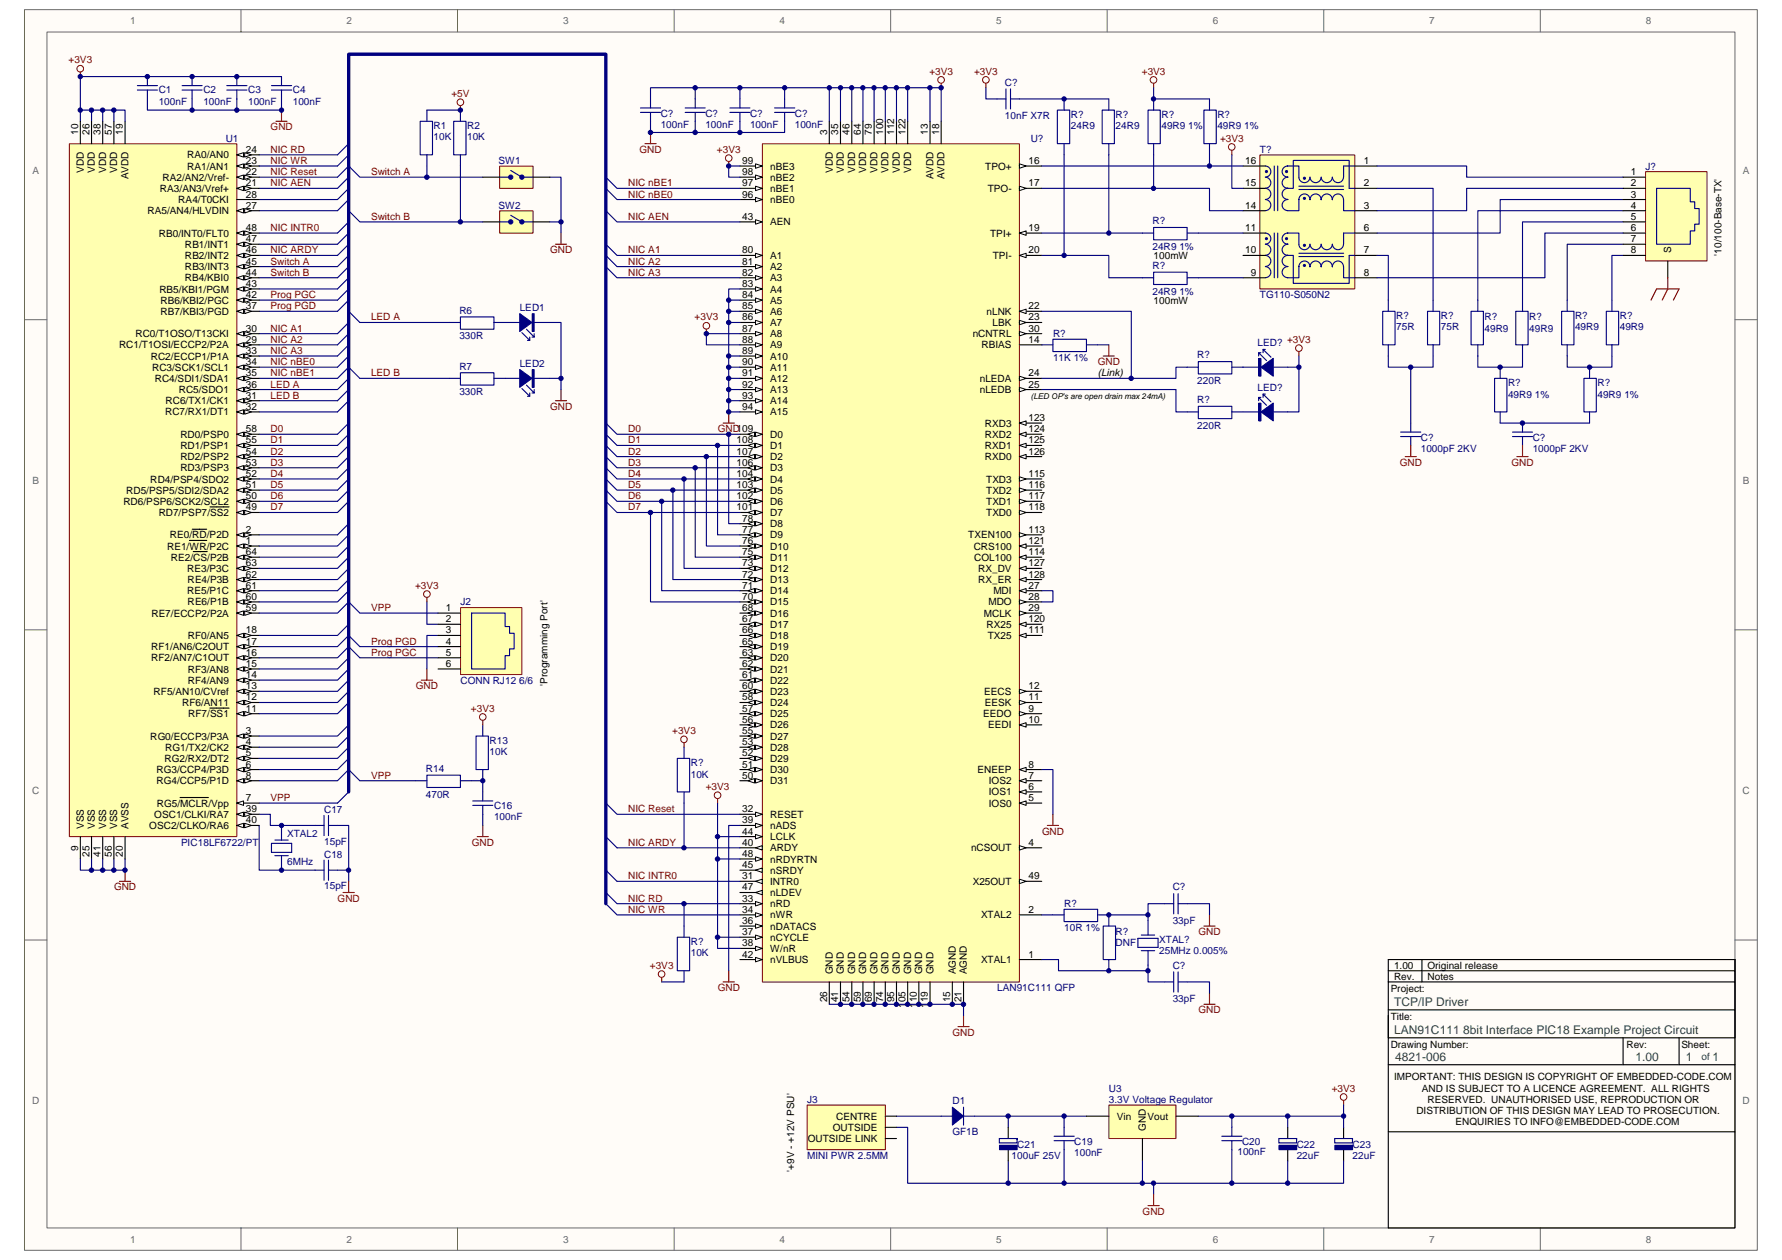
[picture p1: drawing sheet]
<svg xmlns="http://www.w3.org/2000/svg" width="297mm" height="210mm" viewBox="0 0 297 210" stroke-linecap="round" stroke-linejoin="round" font-family="sans-serif">
<defs><g id="words">
<g font-size="2" fill="#00753f">
<text x="232.4" y="167.7">TCP/IP Driver</text>
<text x="232.4" y="172.4">LAN91C111 8bit Interface PIC18 Example Project Circuit</text>
<text x="232.6" y="176.8">4821-006</text>
<text x="272.6" y="176.8">1.00</text>
<text x="281" y="176.8">1</text>
<text x="285.5" y="176.8">1</text>
</g>
<g font-size="1.7" fill="#696969">
<text x="21.7" y="4">1</text>
<text x="57.8" y="4">2</text>
<text x="93.9" y="4">3</text>
<text x="130" y="4">4</text>
<text x="166.1" y="4">5</text>
<text x="202.2" y="4">6</text>
<text x="238.2" y="4">7</text>
<text x="274.4" y="4">8</text>
<text x="5.4" y="28.9">A</text>
<text x="290.5" y="28.9">A</text>
<text x="5.4" y="80.6">B</text>
<text x="290.5" y="80.6">B</text>
<text x="5.4" y="132.3">C</text>
<text x="290.5" y="132.3">C</text>
<text x="5.4" y="184">D</text>
<text x="290.5" y="184">D</text>
<text x="21.7" y="207.1">1</text>
<text x="57.8" y="207.1">2</text>
<text x="93.9" y="207.1">3</text>
<text x="130" y="207.1">4</text>
<text x="166.1" y="207.1">5</text>
<text x="202.2" y="207.1">6</text>
<text x="238.2" y="207.1">7</text>
<text x="274.4" y="207.1">8</text>
</g>
<g font-size="1.7" fill="#800000">
<text x="11.4" y="10.6">+3V3</text>
<text x="75.2" y="16.2">+5V</text>
<text x="154.9" y="12.4">+3V3</text>
<text x="162.4" y="12.4">+3V3</text>
<text x="190.3" y="12.4">+3V3</text>
<text x="45.1" y="21.7">GND</text>
<text x="203.4" y="23.6">+3V3</text>
<text x="45.1" y="29.2">NIC Reset</text>
<text x="45.1" y="25.5">NIC RD</text>
<text x="45.1" y="27.3">NIC WR</text>
<text x="61.8" y="29.2">Switch A</text>
<text x="106.6" y="25.5">GND</text>
<text x="119.5" y="25.5">+3V3</text>
<text x="45.1" y="31.1">NIC AEN</text>
<text x="104.7" y="32.9">NIC nBE0</text>
<text x="104.7" y="31.1">NIC nBE1</text>
<text x="45.1" y="38.5">NIC INTR0</text>
<text x="61.8" y="36.6">Switch B</text>
<text x="104.7" y="36.6">NIC AEN</text>
<text x="45.1" y="44.1">Switch A</text>
<text x="45.1" y="46">Switch B</text>
<text x="45.1" y="42.2">NIC ARDY</text>
<text x="91.7" y="42.2">GND</text>
<text x="104.7" y="42.2">NIC A1</text>
<text x="104.7" y="44.1">NIC A2</text>
<text x="104.7" y="46">NIC A3</text>
<text x="45.1" y="51.5">Prog PGD</text>
<text x="45.1" y="49.7">Prog PGC</text>
<text x="61.8" y="53.4">LED A</text>
<text x="115.8" y="53.4">+3V3</text>
<text x="45.1" y="55.3">NIC A1</text>
<text x="45.1" y="57.1">NIC A2</text>
<text x="45.1" y="59">NIC A3</text>
<text x="214.5" y="57.1">+3V3</text>
<text x="45.1" y="64.6">LED A</text>
<text x="45.1" y="60.9">NIC nBE0</text>
<text x="45.1" y="62.7">NIC nBE1</text>
<text x="61.8" y="62.7">LED B</text>
<text x="183" y="60.9">GND</text>
<text x="45.1" y="66.4">LED B</text>
<text x="91.7" y="68.3">GND</text>
<text x="45.1" y="77.6">D3</text>
<text x="45.1" y="75.8">D2</text>
<text x="45.1" y="73.9">D1</text>
<text x="45.1" y="72">D0</text>
<text x="104.7" y="72">D0</text>
<text x="104.7" y="73.9">D1</text>
<text x="104.7" y="75.8">D2</text>
<text x="104.7" y="77.6">D3</text>
<text x="119.6" y="72">GND109</text>
<text x="233.3" y="77.6">GND</text>
<text x="251.9" y="77.6">GND</text>
<text x="45.1" y="83.2">D6</text>
<text x="45.1" y="81.3">D5</text>
<text x="45.1" y="79.5">D4</text>
<text x="104.7" y="79.5">D4</text>
<text x="104.7" y="81.3">D5</text>
<text x="104.7" y="83.2">D6</text>
<text x="45.1" y="85.1">D7</text>
<text x="104.7" y="85.1">D7</text>
<text x="61.8" y="101.8">VPP</text>
<text x="69.2" y="98.1">+3V3</text>
<text x="61.8" y="107.4">Prog PGD</text>
<text x="61.8" y="109.3">Prog PGC</text>
<text x="69.3" y="114.9">GND</text>
<text x="78.5" y="118.6">+3V3</text>
<text x="112.1" y="122.3">+3V3</text>
<text x="61.8" y="129.8">VPP</text>
<text x="117.6" y="131.6">+3V3</text>
<text x="45.1" y="133.5">VPP</text>
<text x="104.7" y="135.4">NIC Reset</text>
<text x="78.7" y="140.9">GND</text>
<text x="104.7" y="140.9">NIC ARDY</text>
<text x="173.7" y="139.1">GND</text>
<text x="19" y="148.4">GND</text>
<text x="104.7" y="146.5">NIC INTR0</text>
<text x="56.3" y="150.3">GND</text>
<text x="104.7" y="150.3">NIC RD</text>
<text x="104.7" y="152.1">NIC WR</text>
<text x="199.8" y="155.9">GND</text>
<text x="108.3" y="161.4">+3V3</text>
<text x="119.6" y="165.2">GND</text>
<text x="158.8" y="172.6">GND</text>
<text x="199.8" y="168.9">GND</text>
<text x="222" y="181.9">+3V3</text>
<text x="190.5" y="202.4">GND</text>
</g>
<g font-size="1.7" fill="#000080">
<text x="26.5" y="15.6">C1</text>
<text x="26.5" y="17.4">100nF</text>
<text x="33.9" y="15.6">C2</text>
<text x="33.9" y="17.4">100nF</text>
<text x="41.4" y="15.6">C3</text>
<text x="41.4" y="17.4">100nF</text>
<text x="48.8" y="15.6">C4</text>
<text x="48.8" y="17.4">100nF</text>
<text x="167.5" y="14.3">C?</text>
<text x="37.6" y="23.6">U1</text>
<text x="72.3" y="21.5">R1</text>
<text x="72.3" y="23.4">10K</text>
<text x="77.9" y="21.5">R2</text>
<text x="77.9" y="23.4">10K</text>
<text x="110.1" y="19.5">C?</text>
<text x="110.1" y="21.4">100nF</text>
<text x="117.6" y="19.5">C?</text>
<text x="117.6" y="21.4">100nF</text>
<text x="125" y="19.5">C?</text>
<text x="125" y="21.4">100nF</text>
<text x="132.5" y="19.5">C?</text>
<text x="132.5" y="21.4">100nF</text>
<text x="167.5" y="19.9">10nF X7R</text>
<text x="171.8" y="23.6">U?</text>
<text x="178.5" y="19.7">R?</text>
<text x="178.5" y="21.5">24R9</text>
<text x="186" y="19.7">R?</text>
<text x="186" y="21.5">24R9</text>
<text x="193.6" y="19.7">R?</text>
<text x="193.6" y="21.5">49R9 1%</text>
<text x="202.9" y="19.7">R?</text>
<text x="202.9" y="21.5">49R9 1%</text>
<text x="83.1" y="27.3">SW1</text>
<text x="210" y="25.5">T?</text>
<text x="274.3" y="28.3">J?</text>
<text x="83.1" y="34.8">SW2</text>
<text x="192.1" y="37.4">R?</text>
<text x="192.1" y="41.7">24R9 1%</text>
<text x="192.1" y="44.8">R?</text>
<text x="76.6" y="52.3">R6</text>
<text x="86.6" y="51.9">LED1</text>
<text x="192.1" y="49.1">24R9 1%</text>
<text x="210" y="49.7">TG110-S050N2</text>
<text x="232.7" y="53.2">R?</text>
<text x="240.2" y="53.2">R?</text>
<text x="247.5" y="53.4">R?</text>
<text x="254.9" y="53.4">R?</text>
<text x="262.5" y="53.2">R?</text>
<text x="270" y="53.2">R?</text>
<text x="76.6" y="56.6">330R</text>
<text x="175.5" y="56.2">R?</text>
<text x="199.6" y="59.7">R?</text>
<text x="209.6" y="57.7">LED?</text>
<text x="232.7" y="55.1">75R</text>
<text x="240.2" y="55.1">75R</text>
<text x="247.5" y="55.3">49R9</text>
<text x="254.9" y="55.3">49R9</text>
<text x="262.5" y="55.1">49R9</text>
<text x="270" y="55.1">49R9</text>
<text x="76.6" y="61.6">R7</text>
<text x="76.6" y="65.9">330R</text>
<text x="86.6" y="61.2">LED2</text>
<text x="175.5" y="60.1">11K 1%</text>
<text x="199.6" y="64">220R</text>
<text x="209.6" y="65.1">LED?</text>
<text x="251.4" y="64.4">R?</text>
<text x="266.3" y="64.4">R?</text>
<text x="199.6" y="67.2">R?</text>
<text x="199.6" y="71.5">220R</text>
<text x="251.4" y="66.3">49R9 1%</text>
<text x="266.3" y="66.3">49R9 1%</text>
<text x="236.8" y="73.5">C?</text>
<text x="236.8" y="75.4">1000pF 2KV</text>
<text x="255.5" y="73.5">C?</text>
<text x="255.5" y="75.4">1000pF 2KV</text>
<text x="76.8" y="100.9">J2</text>
<text x="76.8" y="113.9">CONN RJ12 6/6</text>
<text x="81.6" y="124">R13</text>
<text x="81.6" y="125.9">10K</text>
<text x="71" y="128.7">R14</text>
<text x="115.1" y="127.7">R?</text>
<text x="115.1" y="129.6">10K</text>
<text x="54" y="135.6">C17</text>
<text x="71" y="132.9">470R</text>
<text x="82.4" y="134.8">C16</text>
<text x="82.4" y="136.7">100nF</text>
<text x="30.2" y="140.9">PIC18LF6722/PT</text>
<text x="47.9" y="139.5">XTAL2</text>
<text x="54" y="143">C18</text>
<text x="54" y="140.8">15pF</text>
<text x="47.9" y="144.1">6MHz</text>
<text x="54" y="148.2">15pF</text>
<text x="195.5" y="148.4">C?</text>
<text x="177.4" y="151.2">R?</text>
<text x="177.4" y="155.1">10R 1%</text>
<text x="186" y="155.9">R?</text>
<text x="195.5" y="154">33pF</text>
<text x="115.1" y="157.5">R?</text>
<text x="115.1" y="159.4">10K</text>
<text x="186" y="157.7">DNF</text>
<text x="193.2" y="157.2">XTAL?</text>
<text x="193.2" y="159">25MHz 0.005%</text>
<text x="195.5" y="161.4">C?</text>
<text x="166.2" y="165.2">LAN91C111 QFP</text>
<text x="195.5" y="167">33pF</text>
<text x="134.5" y="183.8">J3</text>
<text x="158.7" y="184">D1</text>
<text x="184.8" y="181.9">U3</text>
<text x="184.8" y="183.8">3.3V Voltage Regulator</text>
<text x="158.7" y="189.2">GF1B</text>
<text x="169.6" y="191.2">C21</text>
<text x="179.1" y="190.9">C19</text>
<text x="207" y="190.9">C20</text>
<text x="216.2" y="191.2">C22</text>
<text x="225.5" y="191.2">C23</text>
<text x="134.5" y="193.1">MINI PWR 2.5MM</text>
<text x="168.6" y="193.1">100uF 25V</text>
<text x="179.1" y="192.7">100nF</text>
<text x="206.3" y="192.6">100nF</text>
<text x="216.2" y="193.1">22uF</text>
<text x="225.5" y="193.1">22uF</text>
</g>
<g font-size="1.7">
<text x="13" y="22.5" transform="rotate(-90 13 22.5)">10</text>
<text x="14.9" y="22.5" transform="rotate(-90 14.9 22.5)">26</text>
<text x="16.8" y="22.5" transform="rotate(-90 16.8 22.5)">38</text>
<text x="18.6" y="22.5" transform="rotate(-90 18.6 22.5)">57</text>
<text x="20.5" y="22.5" transform="rotate(-90 20.5 22.5)">19</text>
<text x="137.9" y="22.5" transform="rotate(-90 137.9 22.5)">3</text>
<text x="139.7" y="22.5" transform="rotate(-90 139.7 22.5)">35</text>
<text x="141.6" y="22.5" transform="rotate(-90 141.6 22.5)">46</text>
<text x="143.5" y="22.5" transform="rotate(-90 143.5 22.5)">64</text>
<text x="145.3" y="22.5" transform="rotate(-90 145.3 22.5)">79</text>
<text x="147.2" y="22.5" transform="rotate(-90 147.2 22.5)">100</text>
<text x="149.1" y="22.5" transform="rotate(-90 149.1 22.5)">112</text>
<text x="150.9" y="22.5" transform="rotate(-90 150.9 22.5)">122</text>
<text x="154.7" y="22.5" transform="rotate(-90 154.7 22.5)">13</text>
<text x="156.5" y="22.5" transform="rotate(-90 156.5 22.5)">18</text>
<text x="14" y="28.8" transform="rotate(-90 14 28.8)">VDD</text>
<text x="15.8" y="28.8" transform="rotate(-90 15.8 28.8)">VDD</text>
<text x="17.7" y="28.8" transform="rotate(-90 17.7 28.8)">VDD</text>
<text x="19.6" y="28.8" transform="rotate(-90 19.6 28.8)">VDD</text>
<text x="21.4" y="29.9" transform="rotate(-90 21.4 29.9)">AVDD</text>
<text x="31.2" y="26.4">RA0/AN0</text>
<text x="31.2" y="28.3">RA1/AN1</text>
<text x="41" y="25.5">24</text>
<text x="41" y="27.3">23</text>
<text x="41" y="29.2">22</text>
<text x="123.7" y="29.2">98</text>
<text x="123.7" y="27.3">99</text>
<text x="128.4" y="28.3">nBE3</text>
<text x="138.8" y="28.8" transform="rotate(-90 138.8 28.8)">VDD</text>
<text x="140.7" y="28.8" transform="rotate(-90 140.7 28.8)">VDD</text>
<text x="142.5" y="28.8" transform="rotate(-90 142.5 28.8)">VDD</text>
<text x="144.4" y="28.8" transform="rotate(-90 144.4 28.8)">VDD</text>
<text x="146.3" y="28.8" transform="rotate(-90 146.3 28.8)">VDD</text>
<text x="148.1" y="28.8" transform="rotate(-90 148.1 28.8)">VDD</text>
<text x="150" y="28.8" transform="rotate(-90 150 28.8)">VDD</text>
<text x="151.9" y="28.8" transform="rotate(-90 151.9 28.8)">VDD</text>
<text x="155.6" y="29.9" transform="rotate(-90 155.6 29.9)">AVDD</text>
<text x="157.5" y="29.9" transform="rotate(-90 157.5 29.9)">AVDD</text>
<text x="164.2" y="28.3">TPO+</text>
<text x="171.4" y="27.3">16</text>
<text x="207.6" y="27.3">16</text>
<text x="227.3" y="27.3">1</text>
<text x="271.9" y="29.2">1</text>
<text x="24.6" y="35.7">RA5/AN4/HLVDIN</text>
<text x="26.7" y="32">RA3/AN3/Vref+</text>
<text x="27.1" y="30.1">RA2/AN2/Vref-</text>
<text x="29.7" y="33.8">RA4/T0CKI</text>
<text x="41" y="32.9">28</text>
<text x="41" y="34.8">27</text>
<text x="41" y="31.1">21</text>
<text x="123.7" y="32.9">96</text>
<text x="123.7" y="31.1">97</text>
<text x="128.4" y="33.8">nBE0</text>
<text x="128.4" y="32">nBE1</text>
<text x="128.4" y="30.1">nBE2</text>
<text x="164.7" y="32">TPO-</text>
<text x="171.4" y="31.1">17</text>
<text x="207.6" y="34.8">14</text>
<text x="207.6" y="31.1">15</text>
<text x="227.3" y="31.1">2</text>
<text x="227.3" y="34.8">3</text>
<text x="271.9" y="31.1">2</text>
<text x="271.9" y="32.9">3</text>
<text x="271.9" y="34.8">4</text>
<text x="26.5" y="39.4">RB0/INT0/FLT0</text>
<text x="30.8" y="41.3">RB1/INT1</text>
<text x="41" y="40.4">47</text>
<text x="41" y="38.5">48</text>
<text x="123.7" y="36.6">43</text>
<text x="128.4" y="37.6">AEN</text>
<text x="165.1" y="39.4">TPI+</text>
<text x="171.4" y="38.5">19</text>
<text x="207.6" y="38.5">11</text>
<text x="227.3" y="38.5">6</text>
<text x="271.9" y="36.6">5</text>
<text x="271.9" y="38.5">6</text>
<text x="271.9" y="40.4">7</text>
<text x="30.8" y="46.9">RB4/KBI0</text>
<text x="30.8" y="43.2">RB2/INT2</text>
<text x="30.8" y="45">RB3/INT3</text>
<text x="41" y="42.2">46</text>
<text x="41" y="44.1">45</text>
<text x="41" y="47.8">43</text>
<text x="41" y="46">44</text>
<text x="123.7" y="42.2">80</text>
<text x="123.7" y="44.1">81</text>
<text x="123.7" y="46">82</text>
<text x="123.7" y="47.8">83</text>
<text x="128.4" y="43.2">A1</text>
<text x="128.4" y="45">A2</text>
<text x="128.4" y="46.9">A3</text>
<text x="165.5" y="43.2">TPI-</text>
<text x="171.4" y="42.2">20</text>
<text x="192.3" y="43.2">100mW</text>
<text x="207.6" y="42.2">10</text>
<text x="208.5" y="46">9</text>
<text x="227.3" y="42.2">7</text>
<text x="227.3" y="46">8</text>
<text x="271.9" y="42.2">8</text>
<text x="278.6" y="42.2" transform="rotate(-90 278.6 42.2)">S</text>
<text x="287" y="42.6" transform="rotate(-90 287 42.6)">'10/100-Base-TX'</text>
<text x="26.6" y="48.7">RB5/KBI1/PGM</text>
<text x="26.8" y="50.6">RB6/KBI2/PGC</text>
<text x="26.8" y="52.5">RB7/KBI3/PGD</text>
<text x="41" y="49.7">42</text>
<text x="41" y="51.5">37</text>
<text x="123.7" y="49.7">84</text>
<text x="123.7" y="51.5">85</text>
<text x="123.7" y="53.4">86</text>
<text x="128.4" y="48.7">A4</text>
<text x="128.4" y="50.6">A5</text>
<text x="128.4" y="52.5">A6</text>
<text x="164.4" y="52.5">nLNK</text>
<text x="171.4" y="53.4">23</text>
<text x="171.4" y="51.5">22</text>
<text x="192.3" y="50.6">100mW</text>
<text x="19.9" y="58.1">RC1/T1OSI/ECCP2/P2A</text>
<text x="22.6" y="56.2">RC0/T1OSO/T13CKI</text>
<text x="25.1" y="59.9">RC2/ECCP1/P1A</text>
<text x="41" y="57.1">29</text>
<text x="41" y="55.3">30</text>
<text x="41" y="59">33</text>
<text x="123.7" y="55.3">87</text>
<text x="123.7" y="57.1">88</text>
<text x="123.7" y="59">89</text>
<text x="128.4" y="54.3">A7</text>
<text x="128.4" y="56.2">A8</text>
<text x="128.4" y="58.1">A9</text>
<text x="128.4" y="59.9">A10</text>
<text x="162.1" y="56.2">nCNTRL</text>
<text x="163.6" y="58.1">RBIAS</text>
<text x="165.5" y="54.3">LBK</text>
<text x="171.4" y="55.3">30</text>
<text x="171.4" y="57.1">14</text>
<text x="25.4" y="61.8">RC3/SCK1/SCL1</text>
<text x="25.8" y="63.6">RC4/SDI1/SDA1</text>
<text x="29.8" y="65.5">RC5/SDO1</text>
<text x="41" y="64.6">36</text>
<text x="41" y="60.9">34</text>
<text x="41" y="62.7">35</text>
<text x="123.7" y="60.9">90</text>
<text x="123.7" y="62.7">91</text>
<text x="123.7" y="64.6">92</text>
<text x="128.4" y="61.8">A11</text>
<text x="128.4" y="63.6">A12</text>
<text x="128.4" y="65.5">A13</text>
<text x="163.3" y="63.6">nLEDA</text>
<text x="163.3" y="65.5">nLEDB</text>
<text x="171.4" y="62.7">24</text>
<text x="171.4" y="64.6">25</text>
<text x="183" y="62.7">(Link)</text>
<text x="27.5" y="69.2">RC7/RX1/DT1</text>
<text x="27.6" y="67.4">RC6/TX1/CK1</text>
<text x="41" y="66.4">31</text>
<text x="41" y="68.3">32</text>
<text x="123.7" y="66.4">93</text>
<text x="123.7" y="68.3">94</text>
<text x="128.4" y="67.4">A14</text>
<text x="128.4" y="69.2">A15</text>
<text x="164.2" y="71.1">RXD3</text>
<text x="171.4" y="70.2">123</text>
<text x="30.1" y="73">RD0/PSP0</text>
<text x="30.1" y="74.8">RD1/PSP1</text>
<text x="30.1" y="76.7">RD2/PSP2</text>
<text x="41" y="72">58</text>
<text x="41" y="73.9">55</text>
<text x="41" y="75.8">54</text>
<text x="41" y="77.6">53</text>
<text x="122.8" y="77.6">106</text>
<text x="122.8" y="75.8">107</text>
<text x="122.8" y="73.9">108</text>
<text x="128.4" y="76.7">D2</text>
<text x="128.4" y="74.8">D1</text>
<text x="128.4" y="73">D0</text>
<text x="164.2" y="73">RXD2</text>
<text x="164.2" y="74.8">RXD1</text>
<text x="164.2" y="76.7">RXD0</text>
<text x="171.4" y="72">124</text>
<text x="171.4" y="73.9">125</text>
<text x="171.4" y="75.8">126</text>
<text x="21" y="82.3">RD5/PSP5/SDI2/SDA2</text>
<text x="25.1" y="80.4">RD4/PSP4/SDO2</text>
<text x="30.1" y="78.5">RD3/PSP3</text>
<text x="41" y="79.5">52</text>
<text x="41" y="83.2">50</text>
<text x="41" y="81.3">51</text>
<text x="122.8" y="83.2">102</text>
<text x="122.8" y="81.3">103</text>
<text x="122.8" y="79.5">104</text>
<text x="128.4" y="82.3">D5</text>
<text x="128.4" y="80.4">D4</text>
<text x="128.4" y="78.5">D3</text>
<text x="164.4" y="80.4">TXD3</text>
<text x="164.4" y="82.3">TXD2</text>
<text x="171.4" y="79.5">115</text>
<text x="171.4" y="81.3">116</text>
<text x="171.4" y="83.2">117</text>
<text x="20.6" y="84.1">RD6/PSP6/SCK2/SCL2</text>
<text x="26.5" y="86">RD7/PSP7/SS2</text>
<text x="28.3" y="89.7">RE0/RD/P2D</text>
<text x="41" y="88.8">2</text>
<text x="41" y="85.1">49</text>
<text x="122.8" y="85.1">101</text>
<text x="123.7" y="88.8">77</text>
<text x="123.7" y="86.9">78</text>
<text x="128.4" y="89.7">D9</text>
<text x="128.4" y="87.9">D8</text>
<text x="128.4" y="86">D7</text>
<text x="128.4" y="84.1">D6</text>
<text x="161.4" y="89.7">TXEN100</text>
<text x="164.4" y="84.1">TXD1</text>
<text x="164.4" y="86">TXD0</text>
<text x="171.4" y="85.1">118</text>
<text x="171.4" y="88.8">113</text>
<text x="27.9" y="91.6">RE1/WR/P2C</text>
<text x="28.5" y="93.5">RE2/CS/P2B</text>
<text x="31.2" y="95.3">RE3/P3C</text>
<text x="41" y="90.7">1</text>
<text x="41" y="92.5">64</text>
<text x="41" y="94.4">63</text>
<text x="123.7" y="94.4">73</text>
<text x="123.7" y="92.5">75</text>
<text x="123.7" y="90.7">76</text>
<text x="128.4" y="95.3">D12</text>
<text x="128.4" y="93.5">D11</text>
<text x="128.4" y="91.6">D10</text>
<text x="162.3" y="91.6">CRS100</text>
<text x="162.4" y="93.5">COL100</text>
<text x="163.1" y="95.3">RX_DV</text>
<text x="171.4" y="94.4">127</text>
<text x="171.4" y="92.5">114</text>
<text x="171.4" y="90.7">121</text>
<text x="31.2" y="99">RE5/P1C</text>
<text x="31.3" y="97.2">RE4/P3B</text>
<text x="31.3" y="100.9">RE6/P1B</text>
<text x="41" y="96.2">62</text>
<text x="41" y="100">60</text>
<text x="41" y="101.8">59</text>
<text x="41" y="98.1">61</text>
<text x="74.3" y="101.8">1</text>
<text x="123.7" y="101.8">68</text>
<text x="123.7" y="100">70</text>
<text x="123.7" y="98.1">71</text>
<text x="123.7" y="96.2">72</text>
<text x="128.4" y="100.9">D15</text>
<text x="128.4" y="99">D14</text>
<text x="128.4" y="97.2">D13</text>
<text x="163.1" y="97.2">RX_ER</text>
<text x="164.8" y="100.9">MDO</text>
<text x="165.6" y="99">MDI</text>
<text x="171.4" y="96.2">128</text>
<text x="171.4" y="100">28</text>
<text x="171.4" y="98.1">27</text>
<text x="171.4" y="101.8">29</text>
<text x="25.2" y="102.8">RE7/ECCP2/P2A</text>
<text x="31.3" y="106.5">RF0/AN5</text>
<text x="41" y="105.6">18</text>
<text x="41" y="107.4">17</text>
<text x="74.3" y="103.7">2</text>
<text x="74.3" y="105.6">3</text>
<text x="74.3" y="107.4">4</text>
<text x="123.7" y="107.4">65</text>
<text x="123.7" y="105.6">66</text>
<text x="123.7" y="103.7">67</text>
<text x="128.4" y="106.5">D18</text>
<text x="128.4" y="104.6">D17</text>
<text x="128.4" y="102.8">D16</text>
<text x="164" y="102.8">MCLK</text>
<text x="164.5" y="104.6">RX25</text>
<text x="164.7" y="106.5">TX25</text>
<text x="171.4" y="103.7">120</text>
<text x="171.4" y="105.6">111</text>
<text x="25.2" y="108.4">RF1/AN6/C2OUT</text>
<text x="25.2" y="110.2">RF2/AN7/C1OUT</text>
<text x="31.3" y="112.1">RF3/AN8</text>
<text x="31.3" y="113.9">RF4/AN9</text>
<text x="41" y="111.1">15</text>
<text x="41" y="113">14</text>
<text x="41" y="109.3">16</text>
<text x="74.3" y="109.3">5</text>
<text x="74.3" y="111.1">6</text>
<text x="123.7" y="113">61</text>
<text x="123.7" y="111.1">62</text>
<text x="123.7" y="109.3">63</text>
<text x="128.4" y="113.9">D22</text>
<text x="128.4" y="112.1">D21</text>
<text x="128.4" y="110.2">D20</text>
<text x="128.4" y="108.4">D19</text>
<text x="25.6" y="115.8">RF5/AN10/CVref</text>
<text x="30.4" y="117.7">RF6/AN11</text>
<text x="31.4" y="119.5">RF7/SS1</text>
<text x="41" y="116.7">12</text>
<text x="41" y="114.9">13</text>
<text x="41" y="118.6">11</text>
<text x="91.3" y="114.3" transform="rotate(-90 91.3 114.3)">'Programming Port'</text>
<text x="123.7" y="118.6">57</text>
<text x="123.7" y="116.7">58</text>
<text x="123.7" y="114.9">60</text>
<text x="128.4" y="119.5">D25</text>
<text x="128.4" y="117.7">D24</text>
<text x="128.4" y="115.8">D23</text>
<text x="163.9" y="119.5">EEDO</text>
<text x="164.1" y="115.8">EECS</text>
<text x="164.1" y="117.7">EESK</text>
<text x="171.4" y="116.7">11</text>
<text x="171.4" y="118.6">9</text>
<text x="171.4" y="114.9">12</text>
<text x="25.1" y="123.3">RG0/ECCP3/P3A</text>
<text x="27.5" y="125.1">RG1/TX2/CK2</text>
<text x="41" y="122.3">3</text>
<text x="41" y="124.2">4</text>
<text x="123.7" y="124.2">53</text>
<text x="123.7" y="122.3">55</text>
<text x="123.7" y="120.5">56</text>
<text x="128.4" y="125.1">D28</text>
<text x="128.4" y="123.3">D27</text>
<text x="128.4" y="121.4">D26</text>
<text x="164.7" y="121.4">EEDI</text>
<text x="171.4" y="120.5">10</text>
<text x="26.1" y="128.8">RG3/CCP4/P3D</text>
<text x="26.1" y="130.7">RG4/CCP5/P1D</text>
<text x="27.4" y="127">RG2/RX2/DT2</text>
<text x="41" y="126">5</text>
<text x="41" y="127.9">6</text>
<text x="41" y="129.8">8</text>
<text x="123.7" y="129.8">50</text>
<text x="123.7" y="127.9">51</text>
<text x="123.7" y="126">52</text>
<text x="128.4" y="130.7">D31</text>
<text x="128.4" y="128.8">D30</text>
<text x="128.4" y="127">D29</text>
<text x="162.9" y="128.8">ENEEP</text>
<text x="164.8" y="130.7">IOS2</text>
<text x="171.4" y="131.6">6</text>
<text x="171.4" y="129.8">7</text>
<text x="171.4" y="127.9">8</text>
<text x="25.7" y="136.3">OSC1/CLKI/RA7</text>
<text x="26.1" y="134.4">RG5/MCLR/Vpp</text>
<text x="41" y="137.2">40</text>
<text x="41" y="135.4">39</text>
<text x="41" y="133.5">7</text>
<text x="123.7" y="135.4">32</text>
<text x="123.7" y="137.2">39</text>
<text x="128.4" y="136.3">RESET</text>
<text x="164.8" y="134.4">IOS0</text>
<text x="164.8" y="132.6">IOS1</text>
<text x="171.4" y="133.5">5</text>
<text x="13" y="141.9" transform="rotate(-90 13 141.9)">9</text>
<text x="14" y="138.1" transform="rotate(-90 14 138.1)">VSS</text>
<text x="14.9" y="142.8" transform="rotate(-90 14.9 142.8)">25</text>
<text x="15.8" y="138.1" transform="rotate(-90 15.8 138.1)">VSS</text>
<text x="16.8" y="142.8" transform="rotate(-90 16.8 142.8)">41</text>
<text x="17.7" y="138.1" transform="rotate(-90 17.7 138.1)">VSS</text>
<text x="18.6" y="142.8" transform="rotate(-90 18.6 142.8)">56</text>
<text x="19.6" y="138.1" transform="rotate(-90 19.6 138.1)">VSS</text>
<text x="20.5" y="142.8" transform="rotate(-90 20.5 142.8)">20</text>
<text x="21.4" y="138.1" transform="rotate(-90 21.4 138.1)">AVSS</text>
<text x="24.9" y="138.2">OSC2/CLKO/RA6</text>
<text x="123.7" y="140.9">40</text>
<text x="123.7" y="139.1">44</text>
<text x="123.7" y="142.8">48</text>
<text x="128.4" y="138.2">nADS</text>
<text x="128.4" y="141.9">ARDY</text>
<text x="128.4" y="140">LCLK</text>
<text x="128.4" y="143.7">nRDYRTN</text>
<text x="161.9" y="141.9">nCSOUT</text>
<text x="171.4" y="140.9">4</text>
<text x="123.7" y="146.5">31</text>
<text x="123.7" y="144.7">45</text>
<text x="123.7" y="148.4">47</text>
<text x="128.4" y="147.5">INTR0</text>
<text x="128.4" y="145.6">nSRDY</text>
<text x="128.4" y="149.3">nLDEV</text>
<text x="162.2" y="147.5">X25OUT</text>
<text x="171.4" y="146.5">49</text>
<text x="123.7" y="150.3">33</text>
<text x="123.7" y="152.1">34</text>
<text x="123.7" y="154">36</text>
<text x="123.7" y="155.9">37</text>
<text x="128.4" y="151.2">nRD</text>
<text x="128.4" y="153.1">nWR</text>
<text x="128.4" y="154.9">nDATACS</text>
<text x="163.5" y="153.1">XTAL2</text>
<text x="171.4" y="152.1">2</text>
<text x="123.7" y="157.7">38</text>
<text x="123.7" y="159.6">42</text>
<text x="128.4" y="156.8">nCYCLE</text>
<text x="128.4" y="158.6">W/nR</text>
<text x="128.4" y="160.5">nVLBUS</text>
<text x="163.5" y="160.5">XTAL1</text>
<text x="171.4" y="159.6">1</text>
<text x="232.4" y="161.4">1.00</text>
<text x="238" y="161.4">Original release</text>
<text x="137.9" y="167" transform="rotate(-90 137.9 167)">26</text>
<text x="138.8" y="162.3" transform="rotate(-90 138.8 162.3)">GND</text>
<text x="139.7" y="167" transform="rotate(-90 139.7 167)">41</text>
<text x="140.7" y="162.3" transform="rotate(-90 140.7 162.3)">GND</text>
<text x="141.6" y="167" transform="rotate(-90 141.6 167)">54</text>
<text x="142.5" y="162.3" transform="rotate(-90 142.5 162.3)">GND</text>
<text x="143.5" y="167" transform="rotate(-90 143.5 167)">59</text>
<text x="144.4" y="162.3" transform="rotate(-90 144.4 162.3)">GND</text>
<text x="145.3" y="167" transform="rotate(-90 145.3 167)">69</text>
<text x="146.3" y="162.3" transform="rotate(-90 146.3 162.3)">GND</text>
<text x="147.2" y="167" transform="rotate(-90 147.2 167)">74</text>
<text x="148.1" y="162.3" transform="rotate(-90 148.1 162.3)">GND</text>
<text x="149.1" y="167" transform="rotate(-90 149.1 167)">95</text>
<text x="150" y="162.3" transform="rotate(-90 150 162.3)">GND</text>
<text x="150.9" y="167.9" transform="rotate(-90 150.9 167.9)">105</text>
<text x="151.9" y="162.3" transform="rotate(-90 151.9 162.3)">GND</text>
<text x="152.8" y="167.9" transform="rotate(-90 152.8 167.9)">110</text>
<text x="153.7" y="162.3" transform="rotate(-90 153.7 162.3)">GND</text>
<text x="154.7" y="167.9" transform="rotate(-90 154.7 167.9)">119</text>
<text x="155.6" y="162.3" transform="rotate(-90 155.6 162.3)">GND</text>
<text x="158.4" y="167" transform="rotate(-90 158.4 167)">15</text>
<text x="159.3" y="162.3" transform="rotate(-90 159.3 162.3)">AGND</text>
<text x="160.2" y="167" transform="rotate(-90 160.2 167)">21</text>
<text x="161.2" y="162.3" transform="rotate(-90 161.2 162.3)">AGND</text>
<text x="231.8" y="165.4">Project:</text>
<text x="232.4" y="163.3">Rev.</text>
<text x="238" y="163.3">Notes</text>
<text x="231.8" y="170">Title:</text>
<text x="231.8" y="174.7">Drawing Number:</text>
<text x="271.1" y="174.7">Rev:</text>
<text x="280.3" y="174.7">Sheet:</text>
<text x="232.4" y="180.1">IMPORTANT: THIS DESIGN IS COPYRIGHT OF EMBEDDED-CODE.COM</text>
<text x="236.1" y="185.7">DISTRIBUTION OF THIS DESIGN MAY LEAD TO PROSECUTION.</text>
<text x="237" y="181.9">AND IS SUBJECT TO A LICENCE AGREEMENT. ALL RIGHTS</text>
<text x="238" y="183.8">RESERVED. UNAUTHORISED USE, REPRODUCTION OR</text>
<text x="134.6" y="190.3">OUTSIDE LINK</text>
<text x="138.8" y="188.4">OUTSIDE</text>
<text x="139.4" y="186.6">CENTRE</text>
<text x="186.2" y="186.6">Vin</text>
<text x="191" y="188.4" transform="rotate(-90 191 188.4)">GND</text>
<text x="191.3" y="186.6">Vout</text>
<text x="242.6" y="187.5">ENQUIRIES TO INFO@EMBEDDED-CODE.COM</text>
<text x="132.4" y="195.2" transform="rotate(-90 132.4 195.2)">'+9V - +12V PSU'</text>
</g>
<text font-size="1.7" fill="#00753f" x="283.6" y="176.7">of</text>
<text font-size="1.3" x="171.8" y="66.5">(LED OP's are open drain max 24mA)</text>
</g></defs>
<path d="M4.1 1.6h288.8v206.8h-288.8z" fill="#fffcf8"/>
<path d="M4.1 1.6h288.8v206.8h-288.8z" fill="none" stroke="#696969" stroke-width=".17"/>
<path d="M7.8 5.4h281.4v199.2h-281.4z" fill="#fffcf8"/>
<g fill="none" stroke="#696969" stroke-width=".17">
<path d="M7.8 5.3h281.4v199.3h-281.4zM40.2 1.6v3.7M76.3 1.6v3.7M112.4 1.6v3.7M148.5 1.6v3.7M184.5 1.6v3.7M220.7 1.6v3.7M256.7 1.6v3.7M4.1 53.3h3.7M289.2 53.3h3.7M4.1 105h3.7M289.2 105h3.7"/>
<path d="M4.1 156.7h3.7M289.2 156.7h3.7M40.2 204.6v3.8M76.3 204.6v3.8M112.4 204.6v3.8M148.5 204.6v3.8M184.5 204.6v3.8M220.7 204.6v3.8M256.7 204.6v3.8"/>
</g>
<path d="M289.2 159.9v13.1h-57.8M231.4 163.6h57.8v41h-57.8zM231.4 168.3h57.8M231.4 177.4h57.8M270.5 173v4.4M279.9 173v4.4M214.6 187.9v1.8M214.6 191.6v1.9M231.4 188.6h57.8" fill="none" stroke="#000" stroke-width=".19"/>
<path d="M70.2 113.3h1.9M71.2 111.5v1.8M224 183.4v.7" fill="none" stroke="#800000" stroke-width=".19"/>
<path d="M71.2 100.3v3.7h1.8M73 105.9h-1.8v5.6M149.4 186h7.5M168.1 186v1.9M168.1 193.5v3.7M175.7 189.4h3.4M175.7 190.1h3.4M177.4 186v3.4M177.4 190.1v1.5" fill="none" stroke="#000080" stroke-width=".19"/>
<circle cx="224" cy="182.8" r=".55" fill="none" stroke="#800000" stroke-width=".17"/>
<path d="M213.2 190.9h3v.7h-3z" fill="#000080"/>
<path d="M213.2 190.9h3v.7h-3z" fill="none" stroke="#000080" stroke-width=".17"/>
<path d="M213.2 189.7v.8h2.9v-.8z" fill-rule="evenodd" fill="#ffffe8" stroke="#000080" stroke-width=".19"/>
<path d="M149.4 187.9h1.9v9.3h26.1M156.9 186h1.8M160.6 186h20.5M160.6 184.5v3M192.3 197.2v1.9M199.7 186h14.9v1.9M205.3 186v1.9" fill="none" stroke="#000080" stroke-width=".19"/>
<path d="M158.7 184.5l1.9 1.5-1.9 1.5z" fill="#000080" stroke="#000080" stroke-width=".17"/>
<path d="M192.3 199.1v1.8M191.4 200.9h1.8" fill="none" stroke="#800000" stroke-width=".19"/>
<path d="M168.1 187.9v1.8M168.1 191.6v1.9" fill="none" stroke="#000" stroke-width=".19"/>
<path d="M166.6 190.9h3v.7h-3z" fill="#000080"/>
<path d="M166.6 190.9h3v.7h-3z" fill="none" stroke="#000080" stroke-width=".17"/>
<path d="M166.6 189.7v.8h2.9v-.8z" fill-rule="evenodd" fill="#ffffe8" stroke="#000080" stroke-width=".19"/>
<path d="M237 159.9v3.7M231.4 163.6v-3.7h57.8v3.7M231.4 161.8h57.8" fill="none" stroke="#000" stroke-width=".19"/>
<path d="M58.1 100.3l1.9 1.9h13M58.1 107.8l1.9 1.8h13M58.1 105.9l1.9 1.9h13" fill="none" stroke="#000080" stroke-width=".19"/>
<path d="M134.6 184.2h13v7.4h-13z" fill="#ffffb0"/>
<path d="M134.5 184.1h13.1v7.5h-13.1z" fill="none" stroke="#800000" stroke-width=".17"/>
<path d="M147.6 186h1.8M147.6 187.9h1.8M147.6 189.7h1.8M224 187.9v1.8M224 191.6v1.9" fill="none" stroke="#000" stroke-width=".19"/>
<path d="M203.7 189.4h3.3M203.7 190.1h3.3M205.3 187.9v1.5M205.3 190.1v1.5" fill="none" stroke="#000080" stroke-width=".19"/>
<path d="M222.5 190.9h3v.7h-3z" fill="#000080"/>
<path d="M222.5 190.9h3v.7h-3z" fill="none" stroke="#000080" stroke-width=".17"/>
<path d="M222.5 189.7v.8h2.9v-.8z" fill-rule="evenodd" fill="#ffffe8" stroke="#000080" stroke-width=".19"/>
<path d="M224 186v1.9" fill="none" stroke="#000080" stroke-width=".19"/>
<path d="M184.9 184.2h11.1v5.5h-11.1z" fill="#ffffb0"/>
<path d="M184.8 184.1h11.2v5.6h-11.2z" fill="none" stroke="#800000" stroke-width=".17"/>
<path d="M181.1 186h3.7M190.4 189.7v3.8M196 186h3.7" fill="none" stroke="#000" stroke-width=".19"/>
<path d="M177.4 191.6v5.6h27.9v-5.6M190.4 193.5v3.7M214.6 193.5v3.7h-9.3" fill="none" stroke="#000080" stroke-width=".19"/>
<path d="M76.8 101.3h10.2v11.1h-10.2z" fill="#ffffb0"/>
<g fill="none" stroke="#800000" stroke-width=".17">
<path d="M76.8 101.3h10.2v11.1h-10.2z"/>
<circle cx="13.4" cy="11.5" r=".55"/>
<circle cx="71.2" cy="99" r=".55"/>
<circle cx="80.5" cy="119.5" r=".55"/>
</g>
<path d="M73 102.2h3.7M73 104h3.7M73 105.9h3.7M73 107.8h3.7M73 109.6h3.7M73 111.5h3.7" fill="none" stroke="#000" stroke-width=".19"/>
<g fill="none" stroke="#000080" stroke-width=".19">
<path d="M13.4 18.4h1.9v1.8M22.9 14.3h3.3M22.9 15h3.3M24.6 12.8v1.5M30.3 14.3h3.4M30.3 15h3.4M32 15v3.4h-7.4v-3.4M32 12.8v1.5M46.9 12.8h-33.5v7.4M58.1 31.4l-1.8 1.9h-13.1M58.1 27.7l-1.8 1.8h-13.1M58.1 29.5l-1.8 1.9h-13.1"/>
<path d="M58.1 33.3l-1.8 1.8h-13.1M58.1 37l-1.8 1.8h-13.1M58.1 38.8l-1.8 1.9h-13.1M58.1 23.9l-1.8 1.9h-13.1M58.1 25.8l-1.8 1.9h-13.1M58.1 48.2l-1.8 1.8h-13.1M58.1 50l-1.8 1.9h-13.1M58.1 46.3l-1.8 1.9h-13.1M58.1 44.4l-1.8 1.9h-13.1M58.1 53.7l-1.8 1.9h-13.1M58.1 55.6l-1.8 1.9h-13.1M58.1 57.5l-1.8 1.8h-13.1"/>
<path d="M58.1 59.3l-1.8 1.9h-13.1M58.1 40.7l-1.8 1.9h-13.1M58.1 42.6l-1.8 1.8h-13.1M58.1 79.8l-1.8 1.9h-13.1M58.1 78l-1.8 1.8h-13.1M58.1 76.1l-1.8 1.9h-13.1M58.1 74.2l-1.8 1.9h-13.1M58.1 72.4l-1.8 1.8h-13.1M58.1 70.5l-1.8 1.9h-13.1M58.1 61.2l-1.8 1.9h-13.1M58.1 66.8l-1.8 1.8h-13.1M58.1 63.1l-1.8 1.8h-13.1"/>
<path d="M58.1 64.9l-1.8 1.9h-13.1M58.1 83.5l-1.8 1.9h-13.1M58.1 81.7l-1.8 1.8h-13.1M58.1 91l-1.8 1.9h-13.1M58.1 89.1l-1.8 1.9h-13.1M58.1 87.3l-1.8 1.8h-13.1M78.6 102.2h5.6v2.2h.7v1.1h.8v2.6h-.8v1.2h-.7v2.2h-5.6zM43.2 135.7h1.9v1.9h8.9M43.2 137.6v7.4h10.8M45.8 140h2.2M46.9 137.6v2.4M54 135.9v3.4"/>
<path d="M54.8 137.6h3.3v9.3M54.8 135.9v3.4M58.1 132l-1.8 1.8h-13.1M58.1 128.2l1.9 1.9h11.2M71.2 129.2h5.5v2h-5.5zM76.7 130.1h3.8v3.4M78.8 134.2h3.3M78.8 133.5h3.3M79.4 122.7h2v5.5h-2zM80.5 120.8v1.9M80.5 128.2v1.9M80.5 134.2v3.4"/>
<path d="M19 143.2v1.8h1.8v-1.8M45.3 140.5h3.3v1.5h-3.3zM45.8 142.6h2.2M46.9 142.6v2.4M54 143.3v3.4M54.8 145h3.3M54.8 143.3v3.4M224 184.1v1.9h-9.4M224 193.5v3.7h-9.4"/>
</g>
<path d="M13.4 12v.8M46.9 18.4v1.8M46 20.2h1.9M71.2 99.6v.7M79.5 139.4h1.9M80.5 120.1v.7M80.5 137.6v1.8M19.9 146.9h1.9M20.8 145v1.9M57.2 148.7h1.9M58.1 146.9v1.8" fill="none" stroke="#800000" stroke-width=".19"/>
<path d="M11.6 24h27.9v115.4h-27.9z" fill="#ffffb0"/>
<path d="M11.6 24h27.9v115.4h-27.9z" fill="none" stroke="#800000" stroke-width=".17"/>
<path d="M39.5 25.8h3.7" fill="none" stroke="#000" stroke-width=".19"/>
<g fill="#fffcf8" stroke="#000" stroke-width=".17">
<path d="M39.5 25.8l1.1-.4v.8z"/>
<path d="M40.8 25.4l1.1 .4-1.1 .4z"/>
</g>
<path d="M39.5 27.7h3.7" fill="none" stroke="#000" stroke-width=".19"/>
<g fill="#fffcf8" stroke="#000" stroke-width=".17">
<path d="M39.5 27.7l1.1-.4v.7z"/>
<path d="M40.8 27.3l1.1 .4-1.1 .3z"/>
</g>
<path d="M39.5 29.5h3.7" fill="none" stroke="#000" stroke-width=".19"/>
<g fill="#fffcf8" stroke="#000" stroke-width=".17">
<path d="M39.5 29.5l1.1-.3v.7z"/>
<path d="M40.8 29.2l1.1 .3-1.1 .4z"/>
</g>
<path d="M39.5 31.4h3.7" fill="none" stroke="#000" stroke-width=".19"/>
<g fill="#fffcf8" stroke="#000" stroke-width=".17">
<path d="M39.5 31.4l1.1-.4v.8z"/>
<path d="M40.8 31l1.1 .4-1.1 .4z"/>
</g>
<path d="M39.5 33.3h3.7M39.5 35.1h3.7" fill="none" stroke="#000" stroke-width=".19"/>
<g fill="#fffcf8" stroke="#000" stroke-width=".17">
<path d="M39.5 35.1l1.1-.3v.7z"/>
<path d="M40.8 34.8l1.1 .3-1.1 .4z"/>
</g>
<path d="M39.5 89.1h3.7" fill="none" stroke="#000" stroke-width=".19"/>
<g fill="#fffcf8" stroke="#000" stroke-width=".17">
<path d="M39.5 89.1l1.1-.3v.7z"/>
<path d="M40.8 88.8l1.1 .3-1.1 .4z"/>
</g>
<path d="M32 88.2h2.5M39.5 91h3.7" fill="none" stroke="#000" stroke-width=".19"/>
<g fill="#fffcf8" stroke="#000" stroke-width=".17">
<path d="M39.5 91l1.1-.4v.8z"/>
<path d="M40.8 90.6l1.1 .4-1.1 .4z"/>
</g>
<path d="M31.6 90.1h2.9M39.5 92.9h3.7" fill="none" stroke="#000" stroke-width=".19"/>
<g fill="#fffcf8" stroke="#000" stroke-width=".17">
<path d="M39.5 92.9l1.1-.4v.7z"/>
<path d="M40.8 92.5l1.1 .4-1.1 .3z"/>
</g>
<path d="M15.3 20.2v3.7M32.2 91.9h2.3M13.4 139.4v3.8M39.5 135.7h3.7" fill="none" stroke="#000" stroke-width=".19"/>
<g fill="#fffcf8" stroke="#000" stroke-width=".17">
<path d="M39.5 135.7l1.1-.4v.8z"/>
<path d="M40.8 135.3l1.1 .4-1.1 .4z"/>
</g>
<path d="M39.5 137.6h3.7" fill="none" stroke="#000" stroke-width=".19"/>
<g fill="#fffcf8" stroke="#000" stroke-width=".17">
<path d="M39.5 137.6l1.1-.4v.7z"/>
<path d="M40.8 137.2l1.1 .4-1.1 .3z"/>
</g>
<path d="M39.5 55.6h3.7" fill="none" stroke="#000" stroke-width=".19"/>
<g fill="#fffcf8" stroke="#000" stroke-width=".17">
<path d="M39.5 55.6l1.1-.4v.8z"/>
<path d="M40.8 55.2l1.1 .4-1.1 .4z"/>
</g>
<path d="M39.5 57.5h3.7" fill="none" stroke="#000" stroke-width=".19"/>
<g fill="#fffcf8" stroke="#000" stroke-width=".17">
<path d="M39.5 57.5l1.1-.4v.7z"/>
<path d="M40.8 57.1l1.1 .4-1.1 .3z"/>
</g>
<path d="M39.5 59.3h3.7" fill="none" stroke="#000" stroke-width=".19"/>
<g fill="#fffcf8" stroke="#000" stroke-width=".17">
<path d="M39.5 59.3l1.1-.3v.7z"/>
<path d="M40.8 59l1.1 .3-1.1 .4z"/>
</g>
<path d="M39.5 61.2h3.7" fill="none" stroke="#000" stroke-width=".19"/>
<g fill="#fffcf8" stroke="#000" stroke-width=".17">
<path d="M39.5 61.2l1.1-.4v.8z"/>
<path d="M40.8 60.8l1.1 .4-1.1 .4z"/>
</g>
<path d="M39.5 72.4h3.7" fill="none" stroke="#000" stroke-width=".19"/>
<g fill="#fffcf8" stroke="#000" stroke-width=".17">
<path d="M39.5 72.4l1.1-.4v.7z"/>
<path d="M40.8 72l1.1 .4-1.1 .3z"/>
</g>
<path d="M39.5 74.2h3.7" fill="none" stroke="#000" stroke-width=".19"/>
<g fill="#fffcf8" stroke="#000" stroke-width=".17">
<path d="M39.5 74.2l1.1-.3v.7z"/>
<path d="M40.8 73.9l1.1 .3-1.1 .4z"/>
</g>
<path d="M39.5 76.1h3.7" fill="none" stroke="#000" stroke-width=".19"/>
<g fill="#fffcf8" stroke="#000" stroke-width=".17">
<path d="M39.5 76.1l1.1-.4v.8z"/>
<path d="M40.8 75.7l1.1 .4-1.1 .4z"/>
</g>
<path d="M39.5 78h3.7" fill="none" stroke="#000" stroke-width=".19"/>
<g fill="#fffcf8" stroke="#000" stroke-width=".17">
<path d="M39.5 78l1.1-.4v.7z"/>
<path d="M40.8 77.6l1.1 .4-1.1 .3z"/>
</g>
<path d="M39.5 63.1h3.7" fill="none" stroke="#000" stroke-width=".19"/>
<g fill="#fffcf8" stroke="#000" stroke-width=".17">
<path d="M39.5 63.1l1.1-.4v.7z"/>
<path d="M40.8 62.7l1.1 .4-1.1 .3z"/>
</g>
<path d="M39.5 64.9h3.7" fill="none" stroke="#000" stroke-width=".19"/>
<g fill="#fffcf8" stroke="#000" stroke-width=".17">
<path d="M39.5 64.9l1.1-.3v.7z"/>
<path d="M40.8 64.6l1.1 .3-1.1 .4z"/>
</g>
<path d="M39.5 66.8h3.7" fill="none" stroke="#000" stroke-width=".19"/>
<g fill="#fffcf8" stroke="#000" stroke-width=".17">
<path d="M39.5 66.8l1.1-.4v.8z"/>
<path d="M40.8 66.4l1.1 .4-1.1 .4z"/>
</g>
<path d="M39.5 68.6h3.7" fill="none" stroke="#000" stroke-width=".19"/>
<g fill="#fffcf8" stroke="#000" stroke-width=".17">
<path d="M39.5 68.6l1.1-.3v.7z"/>
<path d="M40.8 68.3l1.1 .3-1.1 .4z"/>
</g>
<path d="M39.5 79.8h3.7" fill="none" stroke="#000" stroke-width=".19"/>
<g fill="#fffcf8" stroke="#000" stroke-width=".17">
<path d="M39.5 79.8l1.1-.3v.7z"/>
<path d="M40.8 79.5l1.1 .3-1.1 .4z"/>
</g>
<path d="M39.5 81.7h3.7" fill="none" stroke="#000" stroke-width=".19"/>
<g fill="#fffcf8" stroke="#000" stroke-width=".17">
<path d="M39.5 81.7l1.1-.4v.8z"/>
<path d="M40.8 81.3l1.1 .4-1.1 .4z"/>
</g>
<path d="M39.5 83.5h3.7" fill="none" stroke="#000" stroke-width=".19"/>
<g fill="#fffcf8" stroke="#000" stroke-width=".17">
<path d="M39.5 83.5l1.1-.3v.7z"/>
<path d="M40.8 83.2l1.1 .3-1.1 .4z"/>
</g>
<path d="M39.5 85.4h3.7" fill="none" stroke="#000" stroke-width=".19"/>
<g fill="#fffcf8" stroke="#000" stroke-width=".17">
<path d="M39.5 85.4l1.1-.4v.8z"/>
<path d="M40.8 85l1.1 .4-1.1 .4z"/>
</g>
<path d="M13.4 20.2v3.7M39.5 38.8h3.7M35 84.5h3.2M20.8 139.4v3.8" fill="none" stroke="#000" stroke-width=".19"/>
<g fill="#fffcf8" stroke="#000" stroke-width=".17">
<path d="M39.5 38.8l1.1-.3v.7z"/>
<path d="M40.8 38.5l1.1 .3-1.1 .4z"/>
</g>
<path d="M39.5 40.7h3.7" fill="none" stroke="#000" stroke-width=".19"/>
<g fill="#fffcf8" stroke="#000" stroke-width=".17">
<path d="M39.5 40.7l1.1-.4v.8z"/>
<path d="M40.8 40.3l1.1 .4-1.1 .4z"/>
</g>
<path d="M39.5 42.6h3.7" fill="none" stroke="#000" stroke-width=".19"/>
<g fill="#fffcf8" stroke="#000" stroke-width=".17">
<path d="M39.5 42.6l1.1-.4v.7z"/>
<path d="M40.8 42.2l1.1 .4-1.1 .3z"/>
</g>
<path d="M39.5 44.4h3.7" fill="none" stroke="#000" stroke-width=".19"/>
<g fill="#fffcf8" stroke="#000" stroke-width=".17">
<path d="M39.5 44.4l1.1-.3v.7z"/>
<path d="M40.8 44.1l1.1 .3-1.1 .4z"/>
</g>
<path d="M39.5 46.3h3.7" fill="none" stroke="#000" stroke-width=".19"/>
<g fill="#fffcf8" stroke="#000" stroke-width=".17">
<path d="M39.5 46.3l1.1-.4v.8z"/>
<path d="M40.8 45.9l1.1 .4-1.1 .4z"/>
</g>
<path d="M39.5 48.2h3.7" fill="none" stroke="#000" stroke-width=".19"/>
<g fill="#fffcf8" stroke="#000" stroke-width=".17">
<path d="M39.5 48.2l1.1-.4v.7z"/>
<path d="M40.8 47.8l1.1 .4-1.1 .3z"/>
</g>
<path d="M39.5 50h3.7" fill="none" stroke="#000" stroke-width=".19"/>
<g fill="#fffcf8" stroke="#000" stroke-width=".17">
<path d="M39.5 50l1.1-.3v.7z"/>
<path d="M40.8 49.7l1.1 .3-1.1 .4z"/>
</g>
<path d="M39.5 51.9h3.7" fill="none" stroke="#000" stroke-width=".19"/>
<g fill="#fffcf8" stroke="#000" stroke-width=".17">
<path d="M39.5 51.9l1.1-.4v.8z"/>
<path d="M40.8 51.5l1.1 .4-1.1 .4z"/>
</g>
<path d="M39.5 122.7h3.7" fill="none" stroke="#000" stroke-width=".19"/>
<g fill="#fffcf8" stroke="#000" stroke-width=".17">
<path d="M39.5 122.7l1.1-.4v.7z"/>
<path d="M40.8 122.3l1.1 .4-1.1 .3z"/>
</g>
<path d="M39.5 124.5h3.7" fill="none" stroke="#000" stroke-width=".19"/>
<g fill="#fffcf8" stroke="#000" stroke-width=".17">
<path d="M39.5 124.5l1.1-.3v.7z"/>
<path d="M40.8 124.2l1.1 .3-1.1 .4z"/>
</g>
<path d="M39.5 126.4h3.7" fill="none" stroke="#000" stroke-width=".19"/>
<g fill="#fffcf8" stroke="#000" stroke-width=".17">
<path d="M39.5 126.4l1.1-.4v.8z"/>
<path d="M40.8 126l1.1 .4-1.1 .4z"/>
</g>
<path d="M39.5 128.2h3.7" fill="none" stroke="#000" stroke-width=".19"/>
<g fill="#fffcf8" stroke="#000" stroke-width=".17">
<path d="M39.5 128.2l1.1-.3v.7z"/>
<path d="M40.8 127.9l1.1 .3-1.1 .4z"/>
</g>
<path d="M39.5 133.8h3.7" fill="none" stroke="#000" stroke-width=".19"/>
<path d="M39.5 133.8l1.1-.3v.7z" fill="#fffcf8" stroke="#000" stroke-width=".17"/>
<path d="M30 132.9h4.7M39.5 130.1h3.7" fill="none" stroke="#000" stroke-width=".19"/>
<g fill="#fffcf8" stroke="#000" stroke-width=".17">
<path d="M39.5 130.1l1.1-.3v.7z"/>
<path d="M40.8 129.8l1.1 .3-1.1 .4z"/>
</g>
<path d="M39.5 105.9h3.7" fill="none" stroke="#000" stroke-width=".19"/>
<g fill="#fffcf8" stroke="#000" stroke-width=".17">
<path d="M39.5 105.9l1.1-.4v.8z"/>
<path d="M40.8 105.5l1.1 .4-1.1 .4z"/>
</g>
<path d="M39.5 107.8h3.7" fill="none" stroke="#000" stroke-width=".19"/>
<g fill="#fffcf8" stroke="#000" stroke-width=".17">
<path d="M39.5 107.8l1.1-.4v.7z"/>
<path d="M40.8 107.4l1.1 .4-1.1 .3z"/>
</g>
<path d="M39.5 109.6h3.7" fill="none" stroke="#000" stroke-width=".19"/>
<g fill="#fffcf8" stroke="#000" stroke-width=".17">
<path d="M39.5 109.6l1.1-.3v.7z"/>
<path d="M40.8 109.3l1.1 .3-1.1 .4z"/>
</g>
<path d="M39.5 111.5h3.7" fill="none" stroke="#000" stroke-width=".19"/>
<g fill="#fffcf8" stroke="#000" stroke-width=".17">
<path d="M39.5 111.5l1.1-.4v.8z"/>
<path d="M40.8 111.1l1.1 .4-1.1 .4z"/>
</g>
<path d="M39.5 113.3h3.7" fill="none" stroke="#000" stroke-width=".19"/>
<g fill="#fffcf8" stroke="#000" stroke-width=".17">
<path d="M39.5 113.3l1.1-.3v.7z"/>
<path d="M40.8 113l1.1 .3-1.1 .4z"/>
</g>
<path d="M39.5 115.2h3.7" fill="none" stroke="#000" stroke-width=".19"/>
<g fill="#fffcf8" stroke="#000" stroke-width=".17">
<path d="M39.5 115.2l1.1-.3v.7z"/>
<path d="M40.8 114.9l1.1 .3-1.1 .4z"/>
</g>
<path d="M39.5 117.1h3.7" fill="none" stroke="#000" stroke-width=".19"/>
<g fill="#fffcf8" stroke="#000" stroke-width=".17">
<path d="M39.5 117.1l1.1-.4v.8z"/>
<path d="M40.8 116.7l1.1 .4-1.1 .4z"/>
</g>
<path d="M39.5 118.9h3.7" fill="none" stroke="#000" stroke-width=".19"/>
<g fill="#fffcf8" stroke="#000" stroke-width=".17">
<path d="M39.5 118.9l1.1-.3v.7z"/>
<path d="M40.8 118.6l1.1 .3-1.1 .4z"/>
</g>
<path d="M39.5 94.7h3.7M35 118h3.2" fill="none" stroke="#000" stroke-width=".19"/>
<g fill="#fffcf8" stroke="#000" stroke-width=".17">
<path d="M39.5 94.7l1.1-.3v.7z"/>
<path d="M40.8 94.4l1.1 .3-1.1 .4z"/>
</g>
<path d="M39.5 96.6h3.7" fill="none" stroke="#000" stroke-width=".19"/>
<g fill="#fffcf8" stroke="#000" stroke-width=".17">
<path d="M39.5 96.6l1.1-.4v.8z"/>
<path d="M40.8 96.2l1.1 .4-1.1 .4z"/>
</g>
<path d="M39.5 98.4h3.7" fill="none" stroke="#000" stroke-width=".19"/>
<g fill="#fffcf8" stroke="#000" stroke-width=".17">
<path d="M39.5 98.4l1.1-.3v.7z"/>
<path d="M40.8 98.1l1.1 .3-1.1 .4z"/>
</g>
<path d="M39.5 100.3h3.7" fill="none" stroke="#000" stroke-width=".19"/>
<g fill="#fffcf8" stroke="#000" stroke-width=".17">
<path d="M39.5 100.3l1.1-.4v.8z"/>
<path d="M40.8 99.9l1.1 .4-1.1 .4z"/>
</g>
<path d="M39.5 102.2h3.7" fill="none" stroke="#000" stroke-width=".19"/>
<g fill="#fffcf8" stroke="#000" stroke-width=".17">
<path d="M39.5 102.2l1.1-.4v.8z"/>
<path d="M40.8 101.8l1.1 .4-1.1 .4z"/>
</g>
<path d="M17.1 20.2v3.7M19 20.2v3.7M20.8 20.2v3.7M15.3 139.4v3.8M17.1 139.4v3.8M19 139.4v3.8" fill="none" stroke="#000" stroke-width=".19"/>
<g fill="none" stroke="#000080" stroke-width=".19">
<path d="M15.3 18.4h5.5v1.8M17.1 18.4v1.8M19 18.4v1.8M37.8 14.3h3.4M37.8 15h3.4M39.5 12.8v1.5M39.5 15v3.4M45.3 14.3h3.3M45.3 15h3.3M46.9 15v3.4h-14.9M46.9 12.8v1.5M58.1 96.6l-1.8 1.8h-13.1"/>
<path d="M58.1 94.7l-1.8 1.9h-13.1M58.1 92.9l-1.8 1.8h-13.1M58.1 98.4l-1.8 1.9h-13.1M58.1 100.3l-1.8 1.9h-13.1M58.1 107.8l-1.8 1.8h-13.1M58.1 105.9l-1.8 1.9h-13.1M58.1 104l-1.8 1.9h-13.1M58.1 113.3l-1.8 1.9h-13.1M58.1 111.5l-1.8 1.8h-13.1M58.1 109.6l-1.8 1.9h-13.1M58.1 117.1l-1.8 1.8h-13.1M58.1 115.2l-1.8 1.9h-13.1"/>
<path d="M58.1 128.2l-1.8 1.9h-13.1M58.1 126.4l-1.8 1.8h-13.1M58.1 124.5l-1.8 1.9h-13.1M58.1 122.7l-1.8 1.8h-13.1M58.1 120.8l-1.8 1.9h-13.1M13.4 143.2v1.8h5.6M15.3 143.2v1.8M17.1 143.2v1.8"/>
</g>
<path d="M127.1 24h42.8v139.7h-42.8z" fill="#ffffb0"/>
<path d="M127.1 24h42.8v139.7h-42.8z" fill="none" stroke="#800000" stroke-width=".17"/>
<path d="M138.2 20.2v3.7M169.9 159.9h3.7M169.9 152.5h3.7M169.9 141.3h3.7" fill="none" stroke="#000" stroke-width=".19"/>
<path d="M169.9 140.9l1.1 .4-1.1 .4z" fill="#fffcf8" stroke="#000" stroke-width=".17"/>
<path d="M169.9 133.8h3.7" fill="none" stroke="#000" stroke-width=".19"/>
<path d="M169.9 133.8l1.1-.3v.7z" fill="#fffcf8" stroke="#000" stroke-width=".17"/>
<path d="M169.9 132h3.7" fill="none" stroke="#000" stroke-width=".19"/>
<path d="M169.9 132l1.1-.4v.8z" fill="#fffcf8" stroke="#000" stroke-width=".17"/>
<path d="M169.9 130.1h3.7" fill="none" stroke="#000" stroke-width=".19"/>
<path d="M169.9 130.1l1.1-.3v.7z" fill="#fffcf8" stroke="#000" stroke-width=".17"/>
<path d="M169.9 128.2h3.7" fill="none" stroke="#000" stroke-width=".19"/>
<path d="M169.9 128.2l1.1-.3v.7z" fill="#fffcf8" stroke="#000" stroke-width=".17"/>
<path d="M169.9 118.9h3.7" fill="none" stroke="#000" stroke-width=".19"/>
<path d="M169.9 118.6l1.1 .3-1.1 .4z" fill="#fffcf8" stroke="#000" stroke-width=".17"/>
<path d="M169.9 120.8h3.7" fill="none" stroke="#000" stroke-width=".19"/>
<path d="M169.9 120.8l1.1-.4v.8z" fill="#fffcf8" stroke="#000" stroke-width=".17"/>
<path d="M169.9 117.1h3.7" fill="none" stroke="#000" stroke-width=".19"/>
<path d="M169.9 116.7l1.1 .4-1.1 .4z" fill="#fffcf8" stroke="#000" stroke-width=".17"/>
<path d="M169.9 115.2h3.7" fill="none" stroke="#000" stroke-width=".19"/>
<path d="M169.9 114.9l1.1 .3-1.1 .4z" fill="#fffcf8" stroke="#000" stroke-width=".17"/>
<path d="M155 20.2v3.7M169.9 27.7h3.7M169.9 57.5h3.7M158.7 163.6v3.8" fill="none" stroke="#000" stroke-width=".19"/>
<path d="M169.9 27.3l1.1 .4-1.1 .3z" fill="#fffcf8" stroke="#000" stroke-width=".17"/>
<path d="M169.9 31.4h3.7" fill="none" stroke="#000" stroke-width=".19"/>
<path d="M169.9 31l1.1 .4-1.1 .4z" fill="#fffcf8" stroke="#000" stroke-width=".17"/>
<path d="M156.9 20.2v3.7M169.9 38.8h3.7" fill="none" stroke="#000" stroke-width=".19"/>
<path d="M169.9 38.8l1.1-.3v.7z" fill="#fffcf8" stroke="#000" stroke-width=".17"/>
<path d="M169.9 42.6h3.7" fill="none" stroke="#000" stroke-width=".19"/>
<path d="M169.9 42.6l1.1-.4v.7z" fill="#fffcf8" stroke="#000" stroke-width=".17"/>
<path d="M169.9 51.9h3.7M160.6 163.6v3.8" fill="none" stroke="#000" stroke-width=".19"/>
<path d="M169.9 51.9l1.1-.4v.8z" fill="#fffcf8" stroke="#000" stroke-width=".17"/>
<path d="M169.9 53.7h3.7" fill="none" stroke="#000" stroke-width=".19"/>
<path d="M169.9 53.4l1.1 .3-1.1 .4z" fill="#fffcf8" stroke="#000" stroke-width=".17"/>
<path d="M169.9 63.1h3.7" fill="none" stroke="#000" stroke-width=".19"/>
<path d="M169.9 62.7l1.1 .4-1.1 .3z" fill="#fffcf8" stroke="#000" stroke-width=".17"/>
<path d="M169.9 64.9h3.7" fill="none" stroke="#000" stroke-width=".19"/>
<path d="M169.9 64.6l1.1 .3-1.1 .4z" fill="#fffcf8" stroke="#000" stroke-width=".17"/>
<path d="M169.9 98.4h3.7M138.2 163.6v3.8" fill="none" stroke="#000" stroke-width=".19"/>
<path d="M169.9 98.4l1.1-.3v.7z" fill="#fffcf8" stroke="#000" stroke-width=".17"/>
<path d="M169.9 100.3h3.7" fill="none" stroke="#000" stroke-width=".19"/>
<path d="M169.9 99.9l1.1 .4-1.1 .4z" fill="#fffcf8" stroke="#000" stroke-width=".17"/>
<path d="M169.9 102.2h3.7" fill="none" stroke="#000" stroke-width=".19"/>
<path d="M169.9 101.8l1.1 .4-1.1 .4z" fill="#fffcf8" stroke="#000" stroke-width=".17"/>
<path d="M169.9 55.6h3.7" fill="none" stroke="#000" stroke-width=".19"/>
<path d="M169.9 55.2l1.1 .4-1.1 .4z" fill="#fffcf8" stroke="#000" stroke-width=".17"/>
<path d="M123.3 146.9h3.8" fill="none" stroke="#000" stroke-width=".19"/>
<path d="M125.9 146.9l1.2-.4v.8z" fill="#fffcf8" stroke="#000" stroke-width=".17"/>
<path d="M123.3 135.7h3.8" fill="none" stroke="#000" stroke-width=".19"/>
<path d="M125.9 135.3l1.2 .4-1.2 .4z" fill="#fffcf8" stroke="#000" stroke-width=".17"/>
<path d="M123.3 150.6h3.8" fill="none" stroke="#000" stroke-width=".19"/>
<path d="M125.9 150.2l1.2 .4-1.2 .4z" fill="#fffcf8" stroke="#000" stroke-width=".17"/>
<path d="M123.3 152.5h3.8" fill="none" stroke="#000" stroke-width=".19"/>
<path d="M125.9 152.1l1.2 .4-1.2 .3z" fill="#fffcf8" stroke="#000" stroke-width=".17"/>
<path d="M140.1 20.2v3.7M123.3 154.3h3.8" fill="none" stroke="#000" stroke-width=".19"/>
<path d="M125.9 154l1.2 .3-1.2 .4z" fill="#fffcf8" stroke="#000" stroke-width=".17"/>
<path d="M123.3 156.2h3.8" fill="none" stroke="#000" stroke-width=".19"/>
<path d="M125.9 155.8l1.2 .4-1.2 .4z" fill="#fffcf8" stroke="#000" stroke-width=".17"/>
<path d="M123.3 158.1h3.8" fill="none" stroke="#000" stroke-width=".19"/>
<path d="M125.9 157.7l1.2 .4-1.2 .3z" fill="#fffcf8" stroke="#000" stroke-width=".17"/>
<path d="M123.3 137.6h3.8" fill="none" stroke="#000" stroke-width=".19"/>
<path d="M125.9 137.2l1.2 .4-1.2 .3z" fill="#fffcf8" stroke="#000" stroke-width=".17"/>
<path d="M123.3 141.3h3.8" fill="none" stroke="#000" stroke-width=".19"/>
<path d="M125.9 141.3l1.2-.4v.8z" fill="#fffcf8" stroke="#000" stroke-width=".17"/>
<path d="M123.3 159.9h3.8M140.1 163.6v3.8" fill="none" stroke="#000" stroke-width=".19"/>
<path d="M125.9 159.6l1.2 .3-1.2 .4z" fill="#fffcf8" stroke="#000" stroke-width=".17"/>
<path d="M123.3 37h3.8" fill="none" stroke="#000" stroke-width=".19"/>
<path d="M125.9 36.6l1.2 .4-1.2 .4z" fill="#fffcf8" stroke="#000" stroke-width=".17"/>
<path d="M123.3 139.4h3.8" fill="none" stroke="#000" stroke-width=".19"/>
<path d="M125.9 139.1l1.2 .3-1.2 .4z" fill="#fffcf8" stroke="#000" stroke-width=".17"/>
<path d="M123.3 145h3.8" fill="none" stroke="#000" stroke-width=".19"/>
<path d="M125.9 145l1.2-.3v.7z" fill="#fffcf8" stroke="#000" stroke-width=".17"/>
<path d="M142 20.2v3.7M123.3 148.7h3.8" fill="none" stroke="#000" stroke-width=".19"/>
<path d="M125.9 148.7l1.2-.3v.7z" fill="#fffcf8" stroke="#000" stroke-width=".17"/>
<path d="M123.3 143.2h3.8" fill="none" stroke="#000" stroke-width=".19"/>
<path d="M125.9 142.8l1.2 .4-1.2 .3z" fill="#fffcf8" stroke="#000" stroke-width=".17"/>
<path d="M169.9 146.9h3.7" fill="none" stroke="#000" stroke-width=".19"/>
<path d="M169.9 146.5l1.1 .4-1.1 .4z" fill="#fffcf8" stroke="#000" stroke-width=".17"/>
<path d="M123.3 130.1h3.8" fill="none" stroke="#000" stroke-width=".19"/>
<g fill="#fffcf8" stroke="#000" stroke-width=".17">
<path d="M125.9 129.8l1.2 .3-1.2 .4z"/>
<path d="M124.6 130.1l1.2-.3v.7z"/>
</g>
<path d="M123.3 128.2h3.8" fill="none" stroke="#000" stroke-width=".19"/>
<g fill="#fffcf8" stroke="#000" stroke-width=".17">
<path d="M125.9 127.9l1.2 .3-1.2 .4z"/>
<path d="M124.6 128.2l1.2-.3v.7z"/>
</g>
<path d="M123.3 126.4h3.8" fill="none" stroke="#000" stroke-width=".19"/>
<g fill="#fffcf8" stroke="#000" stroke-width=".17">
<path d="M125.9 126l1.2 .4-1.2 .4z"/>
<path d="M124.6 126.4l1.2-.4v.8z"/>
</g>
<path d="M123.3 124.5h3.8" fill="none" stroke="#000" stroke-width=".19"/>
<g fill="#fffcf8" stroke="#000" stroke-width=".17">
<path d="M125.9 124.2l1.2 .3-1.2 .4z"/>
<path d="M124.6 124.5l1.2-.3v.7z"/>
</g>
<path d="M123.3 122.7h3.8M142 163.6v3.8" fill="none" stroke="#000" stroke-width=".19"/>
<g fill="#fffcf8" stroke="#000" stroke-width=".17">
<path d="M125.9 122.3l1.2 .4-1.2 .3z"/>
<path d="M124.6 122.7l1.2-.4v.7z"/>
</g>
<path d="M123.3 120.8h3.8" fill="none" stroke="#000" stroke-width=".19"/>
<g fill="#fffcf8" stroke="#000" stroke-width=".17">
<path d="M125.9 120.4l1.2 .4-1.2 .4z"/>
<path d="M124.6 120.8l1.2-.4v.8z"/>
</g>
<path d="M123.3 118.9h3.8" fill="none" stroke="#000" stroke-width=".19"/>
<g fill="#fffcf8" stroke="#000" stroke-width=".17">
<path d="M125.9 118.6l1.2 .3-1.2 .4z"/>
<path d="M124.6 118.9l1.2-.3v.7z"/>
</g>
<path d="M123.3 117.1h3.8" fill="none" stroke="#000" stroke-width=".19"/>
<g fill="#fffcf8" stroke="#000" stroke-width=".17">
<path d="M125.9 116.7l1.2 .4-1.2 .4z"/>
<path d="M124.6 117.1l1.2-.4v.8z"/>
</g>
<path d="M123.3 115.2h3.8M143.8 163.6v3.8" fill="none" stroke="#000" stroke-width=".19"/>
<g fill="#fffcf8" stroke="#000" stroke-width=".17">
<path d="M125.9 114.9l1.2 .3-1.2 .4z"/>
<path d="M124.6 115.2l1.2-.3v.7z"/>
</g>
<path d="M123.3 113.3h3.8" fill="none" stroke="#000" stroke-width=".19"/>
<g fill="#fffcf8" stroke="#000" stroke-width=".17">
<path d="M125.9 113l1.2 .3-1.2 .4z"/>
<path d="M124.6 113.3l1.2-.3v.7z"/>
</g>
<path d="M123.3 111.5h3.8" fill="none" stroke="#000" stroke-width=".19"/>
<g fill="#fffcf8" stroke="#000" stroke-width=".17">
<path d="M125.9 111.1l1.2 .4-1.2 .4z"/>
<path d="M124.6 111.5l1.2-.4v.8z"/>
</g>
<path d="M123.3 109.6h3.8" fill="none" stroke="#000" stroke-width=".19"/>
<g fill="#fffcf8" stroke="#000" stroke-width=".17">
<path d="M125.9 109.3l1.2 .3-1.2 .4z"/>
<path d="M124.6 109.6l1.2-.3v.7z"/>
</g>
<path d="M143.8 20.2v3.7M123.3 107.8h3.8" fill="none" stroke="#000" stroke-width=".19"/>
<g fill="#fffcf8" stroke="#000" stroke-width=".17">
<path d="M125.9 107.4l1.2 .4-1.2 .3z"/>
<path d="M124.6 107.8l1.2-.4v.7z"/>
</g>
<path d="M123.3 105.9h3.8" fill="none" stroke="#000" stroke-width=".19"/>
<g fill="#fffcf8" stroke="#000" stroke-width=".17">
<path d="M125.9 105.5l1.2 .4-1.2 .4z"/>
<path d="M124.6 105.9l1.2-.4v.8z"/>
</g>
<path d="M123.3 104h3.8" fill="none" stroke="#000" stroke-width=".19"/>
<g fill="#fffcf8" stroke="#000" stroke-width=".17">
<path d="M125.9 103.7l1.2 .3-1.2 .4z"/>
<path d="M124.6 104l1.2-.3v.7z"/>
</g>
<path d="M123.3 102.2h3.8" fill="none" stroke="#000" stroke-width=".19"/>
<g fill="#fffcf8" stroke="#000" stroke-width=".17">
<path d="M125.9 101.8l1.2 .4-1.2 .4z"/>
<path d="M124.6 102.2l1.2-.4v.8z"/>
</g>
<path d="M123.3 100.3h3.8M145.7 163.6v3.8" fill="none" stroke="#000" stroke-width=".19"/>
<g fill="#fffcf8" stroke="#000" stroke-width=".17">
<path d="M125.9 99.9l1.2 .4-1.2 .4z"/>
<path d="M124.6 100.3l1.2-.4v.8z"/>
</g>
<path d="M123.3 98.4h3.8" fill="none" stroke="#000" stroke-width=".19"/>
<g fill="#fffcf8" stroke="#000" stroke-width=".17">
<path d="M125.9 98.1l1.2 .3-1.2 .4z"/>
<path d="M124.6 98.4l1.2-.3v.7z"/>
</g>
<path d="M123.3 96.6h3.8" fill="none" stroke="#000" stroke-width=".19"/>
<g fill="#fffcf8" stroke="#000" stroke-width=".17">
<path d="M125.9 96.2l1.2 .4-1.2 .4z"/>
<path d="M124.6 96.6l1.2-.4v.8z"/>
</g>
<path d="M123.3 94.7h3.8" fill="none" stroke="#000" stroke-width=".19"/>
<g fill="#fffcf8" stroke="#000" stroke-width=".17">
<path d="M125.9 94.4l1.2 .3-1.2 .4z"/>
<path d="M124.6 94.7l1.2-.3v.7z"/>
</g>
<path d="M123.3 92.9h3.8M147.6 163.6v3.8" fill="none" stroke="#000" stroke-width=".19"/>
<g fill="#fffcf8" stroke="#000" stroke-width=".17">
<path d="M125.9 92.5l1.2 .4-1.2 .3z"/>
<path d="M124.6 92.9l1.2-.4v.7z"/>
</g>
<path d="M123.3 91h3.8" fill="none" stroke="#000" stroke-width=".19"/>
<g fill="#fffcf8" stroke="#000" stroke-width=".17">
<path d="M125.9 90.6l1.2 .4-1.2 .4z"/>
<path d="M124.6 91l1.2-.4v.8z"/>
</g>
<path d="M123.3 89.1h3.8" fill="none" stroke="#000" stroke-width=".19"/>
<g fill="#fffcf8" stroke="#000" stroke-width=".17">
<path d="M125.9 88.8l1.2 .3-1.2 .4z"/>
<path d="M124.6 89.1l1.2-.3v.7z"/>
</g>
<path d="M123.3 87.3h3.8" fill="none" stroke="#000" stroke-width=".19"/>
<g fill="#fffcf8" stroke="#000" stroke-width=".17">
<path d="M125.9 86.9l1.2 .4-1.2 .4z"/>
<path d="M124.6 87.3l1.2-.4v.8z"/>
</g>
<path d="M145.7 20.2v3.7M123.3 42.6h3.8" fill="none" stroke="#000" stroke-width=".19"/>
<path d="M125.9 42.2l1.2 .4-1.2 .3z" fill="#fffcf8" stroke="#000" stroke-width=".17"/>
<path d="M123.3 44.4h3.8" fill="none" stroke="#000" stroke-width=".19"/>
<path d="M125.9 44.1l1.2 .3-1.2 .4z" fill="#fffcf8" stroke="#000" stroke-width=".17"/>
<path d="M123.3 46.3h3.8" fill="none" stroke="#000" stroke-width=".19"/>
<path d="M125.9 45.9l1.2 .4-1.2 .4z" fill="#fffcf8" stroke="#000" stroke-width=".17"/>
<path d="M123.3 48.2h3.8" fill="none" stroke="#000" stroke-width=".19"/>
<path d="M125.9 47.8l1.2 .4-1.2 .3z" fill="#fffcf8" stroke="#000" stroke-width=".17"/>
<path d="M123.3 50h3.8" fill="none" stroke="#000" stroke-width=".19"/>
<path d="M125.9 49.7l1.2 .3-1.2 .4z" fill="#fffcf8" stroke="#000" stroke-width=".17"/>
<path d="M123.3 51.9h3.8" fill="none" stroke="#000" stroke-width=".19"/>
<path d="M125.9 51.5l1.2 .4-1.2 .4z" fill="#fffcf8" stroke="#000" stroke-width=".17"/>
<path d="M123.3 53.7h3.8" fill="none" stroke="#000" stroke-width=".19"/>
<path d="M125.9 53.4l1.2 .3-1.2 .4z" fill="#fffcf8" stroke="#000" stroke-width=".17"/>
<path d="M123.3 55.6h3.8" fill="none" stroke="#000" stroke-width=".19"/>
<path d="M125.9 55.2l1.2 .4-1.2 .4z" fill="#fffcf8" stroke="#000" stroke-width=".17"/>
<path d="M123.3 57.5h3.8" fill="none" stroke="#000" stroke-width=".19"/>
<path d="M125.9 57.1l1.2 .4-1.2 .3z" fill="#fffcf8" stroke="#000" stroke-width=".17"/>
<path d="M123.3 59.3h3.8" fill="none" stroke="#000" stroke-width=".19"/>
<path d="M125.9 59l1.2 .3-1.2 .4z" fill="#fffcf8" stroke="#000" stroke-width=".17"/>
<path d="M123.3 61.2h3.8" fill="none" stroke="#000" stroke-width=".19"/>
<path d="M125.9 60.8l1.2 .4-1.2 .4z" fill="#fffcf8" stroke="#000" stroke-width=".17"/>
<path d="M123.3 63.1h3.8" fill="none" stroke="#000" stroke-width=".19"/>
<path d="M125.9 62.7l1.2 .4-1.2 .3z" fill="#fffcf8" stroke="#000" stroke-width=".17"/>
<path d="M123.3 64.9h3.8" fill="none" stroke="#000" stroke-width=".19"/>
<path d="M125.9 64.6l1.2 .3-1.2 .4z" fill="#fffcf8" stroke="#000" stroke-width=".17"/>
<path d="M123.3 66.8h3.8" fill="none" stroke="#000" stroke-width=".19"/>
<path d="M125.9 66.4l1.2 .4-1.2 .4z" fill="#fffcf8" stroke="#000" stroke-width=".17"/>
<path d="M123.3 68.6h3.8" fill="none" stroke="#000" stroke-width=".19"/>
<path d="M125.9 68.3l1.2 .3-1.2 .4z" fill="#fffcf8" stroke="#000" stroke-width=".17"/>
<path d="M123.3 33.3h3.8M149.4 163.6v3.8" fill="none" stroke="#000" stroke-width=".19"/>
<path d="M125.9 32.9l1.2 .4-1.2 .3z" fill="#fffcf8" stroke="#000" stroke-width=".17"/>
<path d="M123.3 31.4h3.8" fill="none" stroke="#000" stroke-width=".19"/>
<path d="M125.9 31l1.2 .4-1.2 .4z" fill="#fffcf8" stroke="#000" stroke-width=".17"/>
<path d="M123.3 29.5h3.8" fill="none" stroke="#000" stroke-width=".19"/>
<path d="M125.9 29.2l1.2 .3-1.2 .4z" fill="#fffcf8" stroke="#000" stroke-width=".17"/>
<path d="M123.3 27.7h3.8" fill="none" stroke="#000" stroke-width=".19"/>
<path d="M125.9 27.3l1.2 .4-1.2 .3z" fill="#fffcf8" stroke="#000" stroke-width=".17"/>
<path d="M147.6 20.2v3.7M123.3 85.4h3.8" fill="none" stroke="#000" stroke-width=".19"/>
<g fill="#fffcf8" stroke="#000" stroke-width=".17">
<path d="M125.9 85l1.2 .4-1.2 .4z"/>
<path d="M124.6 85.4l1.2-.4v.8z"/>
</g>
<path d="M123.3 83.5h3.8" fill="none" stroke="#000" stroke-width=".19"/>
<g fill="#fffcf8" stroke="#000" stroke-width=".17">
<path d="M125.9 83.2l1.2 .3-1.2 .4z"/>
<path d="M124.6 83.5l1.2-.3v.7z"/>
</g>
<path d="M123.3 81.7h3.8" fill="none" stroke="#000" stroke-width=".19"/>
<g fill="#fffcf8" stroke="#000" stroke-width=".17">
<path d="M125.9 81.3l1.2 .4-1.2 .4z"/>
<path d="M124.6 81.7l1.2-.4v.8z"/>
</g>
<path d="M123.3 79.8h3.8" fill="none" stroke="#000" stroke-width=".19"/>
<g fill="#fffcf8" stroke="#000" stroke-width=".17">
<path d="M125.9 79.5l1.2 .3-1.2 .4z"/>
<path d="M124.6 79.8l1.2-.3v.7z"/>
</g>
<path d="M123.3 78h3.8M151.3 163.6v3.8" fill="none" stroke="#000" stroke-width=".19"/>
<g fill="#fffcf8" stroke="#000" stroke-width=".17">
<path d="M125.9 77.6l1.2 .4-1.2 .3z"/>
<path d="M124.6 78l1.2-.4v.7z"/>
</g>
<path d="M123.3 76.1h3.8" fill="none" stroke="#000" stroke-width=".19"/>
<g fill="#fffcf8" stroke="#000" stroke-width=".17">
<path d="M125.9 75.7l1.2 .4-1.2 .4z"/>
<path d="M124.6 76.1l1.2-.4v.8z"/>
</g>
<path d="M123.3 74.2h3.8" fill="none" stroke="#000" stroke-width=".19"/>
<g fill="#fffcf8" stroke="#000" stroke-width=".17">
<path d="M125.9 73.9l1.2 .3-1.2 .4z"/>
<path d="M124.6 74.2l1.2-.3v.7z"/>
</g>
<path d="M123.3 72.4h3.8" fill="none" stroke="#000" stroke-width=".19"/>
<g fill="#fffcf8" stroke="#000" stroke-width=".17">
<path d="M125.9 72l1.2 .4-1.2 .3z"/>
<path d="M124.6 72.4l1.2-.4v.7z"/>
</g>
<path d="M169.9 105.9h3.7M153.2 163.6v3.8" fill="none" stroke="#000" stroke-width=".19"/>
<path d="M169.9 105.9l1.1-.4v.8z" fill="#fffcf8" stroke="#000" stroke-width=".17"/>
<path d="M149.4 20.2v3.7M169.9 89.1h3.7" fill="none" stroke="#000" stroke-width=".19"/>
<path d="M169.9 88.8l1.1 .3-1.1 .4z" fill="#fffcf8" stroke="#000" stroke-width=".17"/>
<path d="M169.9 92.9h3.7" fill="none" stroke="#000" stroke-width=".19"/>
<path d="M169.9 92.9l1.1-.4v.7z" fill="#fffcf8" stroke="#000" stroke-width=".17"/>
<path d="M169.9 79.8h3.7" fill="none" stroke="#000" stroke-width=".19"/>
<path d="M169.9 79.5l1.1 .3-1.1 .4z" fill="#fffcf8" stroke="#000" stroke-width=".17"/>
<path d="M169.9 81.7h3.7" fill="none" stroke="#000" stroke-width=".19"/>
<path d="M169.9 81.3l1.1 .4-1.1 .4z" fill="#fffcf8" stroke="#000" stroke-width=".17"/>
<path d="M169.9 83.5h3.7" fill="none" stroke="#000" stroke-width=".19"/>
<path d="M169.9 83.2l1.1 .3-1.1 .4z" fill="#fffcf8" stroke="#000" stroke-width=".17"/>
<path d="M169.9 85.4h3.7" fill="none" stroke="#000" stroke-width=".19"/>
<path d="M169.9 85l1.1 .4-1.1 .4z" fill="#fffcf8" stroke="#000" stroke-width=".17"/>
<path d="M169.9 104h3.7M155 163.6v3.8" fill="none" stroke="#000" stroke-width=".19"/>
<path d="M169.9 104l1.1-.3v.7z" fill="#fffcf8" stroke="#000" stroke-width=".17"/>
<path d="M169.9 91h3.7" fill="none" stroke="#000" stroke-width=".19"/>
<path d="M169.9 91l1.1-.4v.8z" fill="#fffcf8" stroke="#000" stroke-width=".17"/>
<path d="M151.3 20.2v3.7M169.9 70.5h3.7" fill="none" stroke="#000" stroke-width=".19"/>
<path d="M169.9 70.5l1.1-.4v.8z" fill="#fffcf8" stroke="#000" stroke-width=".17"/>
<path d="M169.9 72.4h3.7" fill="none" stroke="#000" stroke-width=".19"/>
<path d="M169.9 72.4l1.1-.4v.7z" fill="#fffcf8" stroke="#000" stroke-width=".17"/>
<path d="M169.9 74.2h3.7" fill="none" stroke="#000" stroke-width=".19"/>
<path d="M169.9 74.2l1.1-.3v.7z" fill="#fffcf8" stroke="#000" stroke-width=".17"/>
<path d="M169.9 76.1h3.7" fill="none" stroke="#000" stroke-width=".19"/>
<path d="M169.9 76.1l1.1-.4v.8z" fill="#fffcf8" stroke="#000" stroke-width=".17"/>
<path d="M169.9 94.7h3.7" fill="none" stroke="#000" stroke-width=".19"/>
<path d="M169.9 94.7l1.1-.3v.7z" fill="#fffcf8" stroke="#000" stroke-width=".17"/>
<path d="M169.9 96.6h3.7" fill="none" stroke="#000" stroke-width=".19"/>
<path d="M169.9 96.6l1.1-.4v.8z" fill="#fffcf8" stroke="#000" stroke-width=".17"/>
<path d="M210 25.8h15.8v22.4h-15.8z" fill="#ffffb0"/>
<g fill="none" stroke="#800000" stroke-width=".17">
<path d="M210 25.8h15.8v22.4h-15.8z"/>
<circle cx="156.9" cy="13.3" r=".55"/>
<circle cx="164.3" cy="13.3" r=".55"/>
<circle cx="192.3" cy="13.3" r=".55"/>
<circle cx="205.3" cy="24.5" r=".55"/>
<circle cx="117.7" cy="54.3" r=".55"/>
<circle cx="216.5" cy="58" r=".55"/>
<circle cx="114" cy="123.2" r=".55"/>
<circle cx="119.6" cy="132.5" r=".55"/>
<circle cx="110.3" cy="162.3" r=".55"/>
</g>
<g fill="none" stroke="#000080" stroke-width=".19">
<path d="M106.8 18h3.3M106.8 18.7h3.3M108.4 18.7v3.4h22.4v-3.4M114.2 18h3.4M114.2 18.7h3.4M115.9 14.6v3.4M115.9 18.7v3.4M121.7 18h3.3M121.7 18.7h3.3M123.3 14.6v3.4M123.3 18.7v3.4M129.1 18h3.4"/>
<path d="M129.1 18.7h3.4M130.8 14.6v3.4M138.2 14.6h-29.8v3.4M140.1 14.6v5.6M142 14.6v5.6M143.8 14.6v5.6M145.7 14.6v5.6M147.6 14.6v5.6M149.4 14.6v5.6M151.3 14.6v5.6M155 14.6v5.6M164.3 14.6v1.9h3.4"/>
<path d="M167.7 14.8v3.4M168.4 16.5h16.4v1.9M168.4 14.8v3.4M176.3 18.4h2v5.5h-2zM177.4 16.5v1.9M183.7 18.4h2.1v5.5h-2.1zM191.4 18.4h2v5.5h-2zM192.3 16.5v1.9M192.3 14.6v1.9h9.3v1.9M200.7 18.4h2v5.5h-2zM101 31.4l1.8 1.9h20.5M101 29.5l1.8 1.9h20.5"/>
<path d="M101 35.1l1.8 1.9h20.5M138.2 20.2v-5.6h18.7v5.6M173.6 31.4h28v3.7h5.6M173.6 27.7h33.6M177.4 23.9v18.7M184.8 23.9v14.9h7.5M192.3 37.9h5.6v2.1h-5.6zM192.3 23.9v7.5M197.9 38.8h9.3M201.6 23.9v3.8M205.3 25.8v5.6h1.9M210.9 29.5a.92 .92 0 0 1 .9 .9 .92 .92 0 0 1-.9 1 .93 .93 0 0 1 .9 .9 .93 .93 0 0 1-.9 .9"/>
<path d="M210.9 27.7a.92 .92 0 0 1 .9 .9 .92 .92 0 0 1-.9 .9M210.9 33.3a.92 .92 0 0 1 .9 .9 .92 .92 0 0 1-.9 .9M210.9 38.8a.92 .92 0 0 1 .9 1 .92 .92 0 0 1-.9 .9M212.4 27.7v7.4M212.4 38.8v7.5M213 27.7v7.4M213 38.8v7.5M214.6 29.5h.1a.92 .92 0 0 0-1 .9 .92 .92 0 0 0 1 1h-.1M214.6 29.5h.1a.92 .92 0 0 1-1-.9 .92 .92 0 0 1 1-.9h1.8v1.8a.92 .92 0 0 0 .9 .9 .92 .92 0 0 0 1-.9 .93 .93 0 0 0 .9 .9 .93 .93 0 0 0 .9-.9M214.6 31.4h.1a.92 .92 0 0 0-1 .9 .92 .92 0 0 0 1 .9h-.1M214.6 33.3h.1a.92 .92 0 0 0-1 .9 .92 .92 0 0 0 1 .9h-.1M214.6 31.4h1v-4.7h9.3v4.7h.9"/>
<path d="M216.5 31.6h7.5M216.5 31h7.5M220.2 33.3a.92 .92 0 0 0-.9-1 .92 .92 0 0 0-.9 1 .92 .92 0 0 0-1-1 .92 .92 0 0 0-.9 1v1.8h-1.9M220.2 29.5a.92 .92 0 0 0 1 .9 .92 .92 0 0 0 .9-.9M220.2 33.3a.92 .92 0 0 1 1-1 .92 .92 0 0 1 .9 1M222.1 33.3a.92 .92 0 0 1 .9-1 .92 .92 0 0 1 .9 1l.1 1.8h1.8M225.8 27.7h-1.8l-.1 1.8a.92 .92 0 0 1-.9 .9 .92 .92 0 0 1-.9-.9M225.8 38.8h-1.8l-.1 1.9a.92 .92 0 0 1-.9 .9 .92 .92 0 0 1-.9-.9M229.5 31.4h9.4v20.5M229.5 27.7h15v1.8h26M270.5 38.8h-13v7.5h-28M270.5 37h-16.7v14.9"/>
<path d="M270.5 35.1h-24.2v16.8M270.5 33.3h-20.4v5.5h-20.6M270.5 31.4h-26v3.7h-15M101 40.7l1.8 1.9h20.5M101 42.6l1.8 1.8h20.5M101 44.4l1.8 1.9h20.5M121.5 59.3h1.8M121.5 53.7h1.8M121.5 51.9h1.8M121.5 50h1.8M123.3 55.6h-5.6v1.9h5.6M123.3 48.2h-1.8v20.4h1.8"/>
<path d="M173.6 51.9h15v11.2h-15M173.6 42.6h11.2v3.7h7.5M173.6 57.5h1.9M175.5 56.5h5.6v2.1h-5.6zM181.1 57.5h3.7M192.3 45.4h5.6v2h-5.6zM197.9 46.3h9.3M209.8 59.3v-.5l1.3 1.3M209.8 58.8h.4M210.5 58.8v-.6l1.4 1.3M210.5 58.2h.4M210.9 40.7a.92 .92 0 0 1 .9 .9 .92 .92 0 0 1-.9 .9 .93 .93 0 0 1 .9 1 .93 .93 0 0 1-.9 .9 .93 .93 0 0 1 .9 .9 .93 .93 0 0 1-.9 1"/>
<path d="M214.6 42.6h1v4.6h9.3v-4.6h.9M214.6 40.7h.1a.92 .92 0 0 0-1 .9 .92 .92 0 0 0 1 .9h-.1M214.6 40.7h.1a.92 .92 0 0 1-1-.9 .92 .92 0 0 1 1-1h1.8v1.9a.92 .92 0 0 0 .9 .9 .92 .92 0 0 0 1-.9 .93 .93 0 0 0 .9 .9 .93 .93 0 0 0 .9-.9M214.6 42.6h.1a.92 .92 0 0 0-1 .9 .92 .92 0 0 0 1 .9 .92 .92 0 0 0-1 .9 .92 .92 0 0 0 1 1h-.1M216.5 42.8h7.5M216.5 42.2h7.5M216.5 59.3v1.9h-4.3M220.2 44.4a.92 .92 0 0 0-.9-.9 .92 .92 0 0 0-.9 .9 .92 .92 0 0 0-1-.9 .92 .92 0 0 0-.9 .9v1.9h-1.9M220.2 40.7a.92 .92 0 0 0 1 .9 .92 .92 0 0 0 .9-.9M220.2 44.4a.92 .92 0 0 1 1-.9 .92 .92 0 0 1 .9 .9M222.1 44.4a.92 .92 0 0 1 .9-.9 .92 .92 0 0 1 .9 .9l.1 1.9h1.8M229.5 42.6h1.9v9.3"/>
<path d="M230.5 51.9h2v5.6h-2zM231.4 57.5v3.7h7.5v-3.7M238 51.9h2v5.6h-2zM245.2 51.9h2.1v5.6h-2.1zM246.3 57.5v3.7h7.5v-3.7M252.7 51.9h2v5.6h-2zM260.3 51.9h2.1v5.6h-2.1zM261.2 57.5v3.7h7.5v-3.7M267.8 51.9h2v5.6h-2zM270.5 42.6h-1.8v9.3M270.5 40.7h-9.3v11.2M101 70.5l1.8 1.9h20.5"/>
<path d="M101 72.4l1.8 1.8h20.5M101 74.2l1.8 1.9h20.5M101 76.1l1.8 1.9h20.5M101 78l1.8 1.8h20.5M101 79.8l1.8 1.9h20.5M114 79.8v14.9h9.3M115.9 78v14.9h7.4M117.7 76.1v14.9h5.6M119.6 74.2v14.9h3.7M121.5 72.4v14.9h1.8M121.5 66.8h1.8M121.5 64.9h1.8"/>
<path d="M121.5 63.1h1.8M121.5 61.2h1.8M173.6 64.9h22.4v3.7h3.7M199.7 61.2h-3.7v1.9h-7.4M199.7 60.3h5.6v2h-5.6zM199.7 67.7h5.6v2.1h-5.6zM205.3 61.2h4.5M205.3 68.6h4.5M209.8 66.8v-.6l1.3 1.3M209.8 66.2h.4M210.5 66.2v-.5l1.4 1.3M210.5 65.7h.4"/>
<path d="M216.5 61.2v7.4h-4.3M233.5 72h3.3M233.5 72.7h3.3M235.2 61.2v10.8M235.2 72.7v1.5M249.1 63.1h2.1v5.5h-2.1zM250.1 61.2v1.9M250.1 68.6v1.9h14.9v-1.9M252.1 72h3.4M252.1 72.7h3.4M253.8 70.5v1.5M253.8 72.7v1.5"/>
<path d="M264 63.1h2.1v5.5h-2.1zM265 61.2v1.9M101 81.7l1.8 1.8h20.5M101 83.5l1.8 1.9h20.5M108.4 85.4v14.9h14.9M110.3 83.5v14.9h13M112.2 81.7v14.9h11.1M173.6 98.4h1.9v1.9h-1.9M101 133.8l1.8 1.9h20.5M101 139.4l1.8 1.9h20.5M112.9 126.4h2.1v5.6h-2.1zM114 124.5v1.9"/>
<path d="M114 132v9.3M119.6 133.8v24.3h3.7M119.6 139.4h3.7M123.3 137.6h-1.8v24.2M173.6 128.2h1.9v7.5M101 145l1.8 1.9h20.5M101 148.7l1.8 1.9h20.5M101 150.6l1.8 1.9h20.5M112.9 156.2h2.1v5.6h-2.1zM114 154.3v1.9M119.6 156.2h3.7M119.6 143.2h3.7"/>
<path d="M173.6 152.5h3.8M177.4 151.5h5.6v2.1h-5.6zM183 152.5h1.8M183.9 154.3h2v5.6h-2zM184.8 152.5h6.6v3.3M184.8 152.5v1.8M184.8 159.9v1.9M189.7 156.4h3.3v1.5h-3.3zM190.2 155.8h2.3M190.2 158.4h2.3M191.4 158.4v3.4h-15v-1.9h-2.8M195.6 150.6h-4.2v1.9"/>
<path d="M195.6 148.9v3.4M196.4 150.6h5.2v1.9M196.4 148.9v3.4M114 161.8v1.8M138.2 167.4h22.4v1.8M191.4 161.8v1.8h4.2M195.6 162v3.3M196.4 163.6h5.2v1.9M196.4 162v3.3"/>
</g>
<path d="M207.2 27.7h3.7M207.2 31.4h3.7M207.2 35.1h3.7M207.2 38.8h3.7M225.8 27.7h3.7M225.8 31.4h3.7M225.8 35.1h3.7M225.8 38.8h3.7M207.2 42.6h3.7M207.2 46.3h3.7M225.8 42.6h3.7M225.8 46.3h3.7" fill="none" stroke="#000" stroke-width=".19"/>
<g fill="#000080" stroke="#000080" stroke-width=".17">
<path d="M210.2 61.2l2-1.5v3z"/>
<path d="M210.2 68.6l2-1.4v2.9z"/>
<path d="M214.3 28.5h.3v.2h-.3z" fill-rule="evenodd"/>
<path d="M211 28.5h.2v.2h-.2z" fill-rule="evenodd"/>
<path d="M217.3 32.9h.3v.3h-.3z" fill-rule="evenodd"/>
<path d="M217.3 29.6h.3v.2h-.3z" fill-rule="evenodd"/>
<path d="M214.3 39.6h.3v.3h-.3z" fill-rule="evenodd"/>
<path d="M211 39.6h.2v.3h-.2z" fill-rule="evenodd"/>
<path d="M217.3 44.1h.3v.3h-.3z" fill-rule="evenodd"/>
<path d="M217.3 40.8h.3v.2h-.3z" fill-rule="evenodd"/>
</g>
<g fill="none" stroke="#800000" stroke-width=".19">
<path d="M156.9 13.9v.7M164.3 13.9v.7M192.3 13.9v.7M107.5 23.9h1.9M108.4 22.1v1.8M205.3 25.1v.7M117.7 54.9v.7M183.9 59.3h1.9M184.8 57.5v1.8M216.5 58.6v.7M120.5 70.5h1.9M121.5 68.6v1.9"/>
<path d="M234.2 76.1h1.9M235.2 74.2v1.9M252.9 76.1h1.8M253.8 74.2v1.9M114 123.8v.7M119.6 133.1v.7M174.6 137.6h1.8M175.5 135.7v1.9M200.7 154.3h1.8M201.6 152.5v1.8M110.3 162.9v.7M120.5 163.6h1.9"/>
<path d="M121.5 161.8v1.8M159.7 171.1h1.8M160.6 169.2v1.9M200.7 167.4h1.8M201.6 165.5v1.9"/>
</g>
<path d="M58.1 132v-123h42.9v141.6" fill="none" stroke="#000080" stroke-width=".56"/>
<path d="M210 59.8v2.9M210 67.2v2.9" fill="none" stroke="#000080" stroke-width=".34"/>
<path d="M209.8 59.7h.4v3h-.4zM209.8 67.2h.4v2.9h-.4z" fill="none" stroke="#000080" stroke-width=".17"/>
<path d="M274.3 28.6h10.2v14.9h-10.2z" fill="#ffffb0"/>
<g fill="none" stroke="#800000" stroke-width=".17">
<path d="M274.3 28.6h10.2v14.9h-10.2z"/>
<circle cx="121.5" cy="26.4" r=".55"/>
</g>
<path d="M270.5 29.5h3.8M270.5 31.4h3.8M270.5 33.3h3.8M270.5 35.1h3.8M270.5 37h3.8M270.5 38.8h3.8M270.5 40.7h3.8M270.5 42.6h3.8M278 43.5v2.8" fill="none" stroke="#000" stroke-width=".19"/>
<path d="M58.1 27.7l1.9 1.8h20.5M91.6 29.5h1.9v9.3M123.3 27.7h-1.8v1.8h1.8M173.6 38.8h11.2M276.1 31.4h5.6v2.2h.8v1.2h.7v2.6h-.7v1.1h-.8v2.2h-5.6zM114 150.6v3.7M110.3 163.6h3.7" fill="none" stroke="#000080" stroke-width=".19"/>
<path d="M93.5 38.8v1.9M121.5 26.9v.8M92.6 40.7h1.8M275.2 50l.9-1.8h3.8l-1 1.8M278 46.3v1.9l-.9 1.8" fill="none" stroke="#800000" stroke-width=".19"/>
<path d="M83.3 27.7h5.6v3.7h-5.6z" fill="#ffffb0"/>
<g fill="none" stroke="#800000" stroke-width=".17">
<path d="M83.3 27.7h5.6v3.7h-5.6z"/>
<circle cx="76.7" cy="17" r=".55"/>
</g>
<g fill="#000080" stroke="#000080" stroke-width=".17">
<path d="M86.6 61.6l2.1 1.5-2.1 1.5z"/>
<path d="M86.6 52.3l2.1 1.4-2.1 1.5z"/>
<circle cx="87" cy="29.5" r=".36"/>
<circle cx="85.1" cy="29.5" r=".36"/>
</g>
<g fill="none" stroke="#000080" stroke-width=".19">
<path d="M83.3 29.5h1.5M85.1 28.4l1.9 1.1M87.4 29.5h1.5M58.1 51.9l1.9 1.8h16.7M76.7 52.8h5.6v2.1h-5.6zM82.3 53.7h4.3M87 55.4l1.3 1.3v-.5M87.8 54.9l1.2 1.3v-.6M87.9 56.7h.4M88.7 56.2h.3M89 53.7h2.6M58.1 61.2l1.9 1.9h16.7"/>
<path d="M76.7 62.1h5.6v2.1h-5.6zM82.3 63.1h4.3M87 64.7l1.3 1.3v-.5M87.8 64.2l1.2 1.3v-.6M87.9 66h.4M88.7 65.5h.3M89 63.1h2.6"/>
</g>
<path d="M80.5 29.5h2.8M88.9 29.5h2.7" fill="none" stroke="#000" stroke-width=".19"/>
<path d="M76.7 17.6v.8" fill="none" stroke="#800000" stroke-width=".19"/>
<path d="M88.9 52.3v2.9M88.9 61.6v3" fill="none" stroke="#000080" stroke-width=".32"/>
<path d="M88.7 52.3h.3v2.9h-.3zM88.7 61.6h.3v3h-.3z" fill="none" stroke="#000080" stroke-width=".17"/>
<path d="M83.3 35.2h5.6v3.6h-5.6z" fill="#ffffb0"/>
<path d="M83.3 35.1h5.6v3.7h-5.6z" fill="none" stroke="#800000" stroke-width=".17"/>
<g fill="#000080" stroke="#000080" stroke-width=".17">
<circle cx="87" cy="37" r=".36"/>
<circle cx="85.1" cy="37" r=".36"/>
<circle cx="13.4" cy="18.3" r=".36"/>
<circle cx="13.4" cy="12.8" r=".36"/>
<circle cx="15.3" cy="145" r=".36"/>
<circle cx="15.3" cy="18.3" r=".37"/>
<circle cx="17.1" cy="145" r=".36"/>
<circle cx="17.1" cy="18.3" r=".37"/>
<circle cx="19" cy="145" r=".36"/>
<circle cx="19" cy="18.3" r=".37"/>
<circle cx="20.8" cy="145" r=".36"/>
<circle cx="24.6" cy="12.8" r=".36"/>
<circle cx="32" cy="18.3" r=".36"/>
<circle cx="32" cy="12.8" r=".36"/>
<circle cx="39.5" cy="18.3" r=".36"/>
<circle cx="39.5" cy="12.8" r=".36"/>
<circle cx="46.9" cy="145" r=".36"/>
<circle cx="46.9" cy="137.6" r=".36"/>
<circle cx="46.9" cy="18.3" r=".36"/>
<circle cx="58.1" cy="145" r=".36"/>
<circle cx="71.2" cy="29.5" r=".36"/>
<circle cx="76.7" cy="37" r=".36"/>
<circle cx="76.7" cy="18.3" r=".36"/>
<circle cx="80.5" cy="130.1" r=".36"/>
<circle cx="93.5" cy="63.1" r=".36"/>
<circle cx="93.5" cy="37" r=".36"/>
<circle cx="108.4" cy="85.4" r=".37"/>
<circle cx="108.4" cy="22.1" r=".37"/>
<circle cx="110.3" cy="83.5" r=".37"/>
<circle cx="112.2" cy="81.7" r=".37"/>
<circle cx="114" cy="150.6" r=".36"/>
<circle cx="114" cy="141.3" r=".36"/>
<circle cx="114" cy="79.8" r=".37"/>
<circle cx="115.9" cy="78" r=".37"/>
<circle cx="115.9" cy="22.1" r=".37"/>
<circle cx="115.9" cy="14.6" r=".37"/>
<circle cx="117.7" cy="76.1" r=".36"/>
<circle cx="117.7" cy="55.6" r=".36"/>
<circle cx="119.6" cy="156.2" r=".36"/>
<circle cx="119.6" cy="143.2" r=".36"/>
<circle cx="119.6" cy="139.4" r=".36"/>
<circle cx="119.6" cy="74.2" r=".36"/>
<circle cx="121.5" cy="72.4" r=".36"/>
<circle cx="121.5" cy="68.6" r=".36"/>
<circle cx="121.5" cy="66.8" r=".36"/>
<circle cx="121.5" cy="64.9" r=".36"/>
<circle cx="121.5" cy="63.1" r=".36"/>
<circle cx="121.5" cy="61.2" r=".36"/>
<circle cx="121.5" cy="59.3" r=".36"/>
<circle cx="121.5" cy="53.7" r=".36"/>
<circle cx="121.5" cy="51.9" r=".36"/>
<circle cx="121.5" cy="50" r=".36"/>
<circle cx="121.5" cy="27.7" r=".36"/>
<circle cx="123.3" cy="22.1" r=".36"/>
<circle cx="123.3" cy="14.6" r=".36"/>
<circle cx="130.8" cy="14.6" r=".36"/>
<circle cx="138.2" cy="14.6" r=".36"/>
<circle cx="140.1" cy="167.4" r=".36"/>
<circle cx="140.1" cy="14.6" r=".36"/>
<circle cx="142" cy="167.4" r=".36"/>
<circle cx="142" cy="14.6" r=".36"/>
<circle cx="143.8" cy="167.4" r=".36"/>
<circle cx="143.8" cy="14.6" r=".36"/>
<circle cx="145.7" cy="167.4" r=".36"/>
<circle cx="145.7" cy="14.6" r=".36"/>
<circle cx="147.6" cy="167.4" r=".36"/>
<circle cx="147.6" cy="14.6" r=".36"/>
<circle cx="149.4" cy="167.4" r=".36"/>
<circle cx="149.4" cy="14.6" r=".36"/>
<circle cx="151.3" cy="167.4" r=".36"/>
<circle cx="151.3" cy="14.6" r=".36"/>
<circle cx="153.1" cy="167.4" r=".36"/>
<circle cx="155" cy="167.4" r=".37"/>
<circle cx="155" cy="14.6" r=".37"/>
<circle cx="156.9" cy="14.6" r=".37"/>
<circle cx="158.7" cy="167.4" r=".37"/>
<circle cx="160.6" cy="167.4" r=".37"/>
<circle cx="168.1" cy="197.2" r=".36"/>
<circle cx="168.1" cy="186" r=".36"/>
<circle cx="177.4" cy="197.2" r=".36"/>
<circle cx="177.4" cy="186" r=".36"/>
<circle cx="177.4" cy="42.6" r=".36"/>
<circle cx="177.4" cy="16.5" r=".36"/>
<circle cx="184.8" cy="161.8" r=".36"/>
<circle cx="184.8" cy="152.5" r=".36"/>
<circle cx="184.8" cy="38.8" r=".36"/>
<circle cx="188.6" cy="63.1" r=".36"/>
<circle cx="190.4" cy="197.2" r=".36"/>
<circle cx="191.3" cy="161.8" r=".36"/>
<circle cx="191.3" cy="152.5" r=".36"/>
<circle cx="192.3" cy="197.2" r=".36"/>
<circle cx="192.3" cy="31.4" r=".36"/>
<circle cx="192.3" cy="16.5" r=".36"/>
<circle cx="201.6" cy="27.7" r=".37"/>
<circle cx="205.3" cy="197.2" r=".37"/>
<circle cx="205.3" cy="186" r=".37"/>
<circle cx="214.6" cy="197.2" r=".36"/>
<circle cx="214.6" cy="186" r=".36"/>
<circle cx="216.5" cy="61.2" r=".36"/>
<circle cx="224" cy="186" r=".36"/>
<circle cx="235.1" cy="61.2" r=".36"/>
<circle cx="250.1" cy="61.2" r=".37"/>
<circle cx="253.8" cy="70.5" r=".37"/>
<circle cx="265" cy="61.2" r=".36"/>
</g>
<path d="M58.1 35.1l1.9 1.9h20.5M70 20.2h2.1v5.6h-2.1zM71.2 20.2v-1.8h5.5v1.8M71.2 25.8v3.7M75.6 20.2h2.1v5.6h-2.1zM76.7 25.8v11.2M83.3 37h1.5M85.1 35.9l1.9 1.1M87.4 37h1.5M91.6 37h1.9M91.6 53.7h1.9v11.2M91.6 63.1h1.9" fill="none" stroke="#000080" stroke-width=".19"/>
<path d="M80.5 37h2.8M88.9 37h2.7" fill="none" stroke="#000" stroke-width=".19"/>
<path d="M92.6 66.8h1.8M93.5 64.9v1.9" fill="none" stroke="#800000" stroke-width=".19"/>
<use href="#words"/>
</svg>
